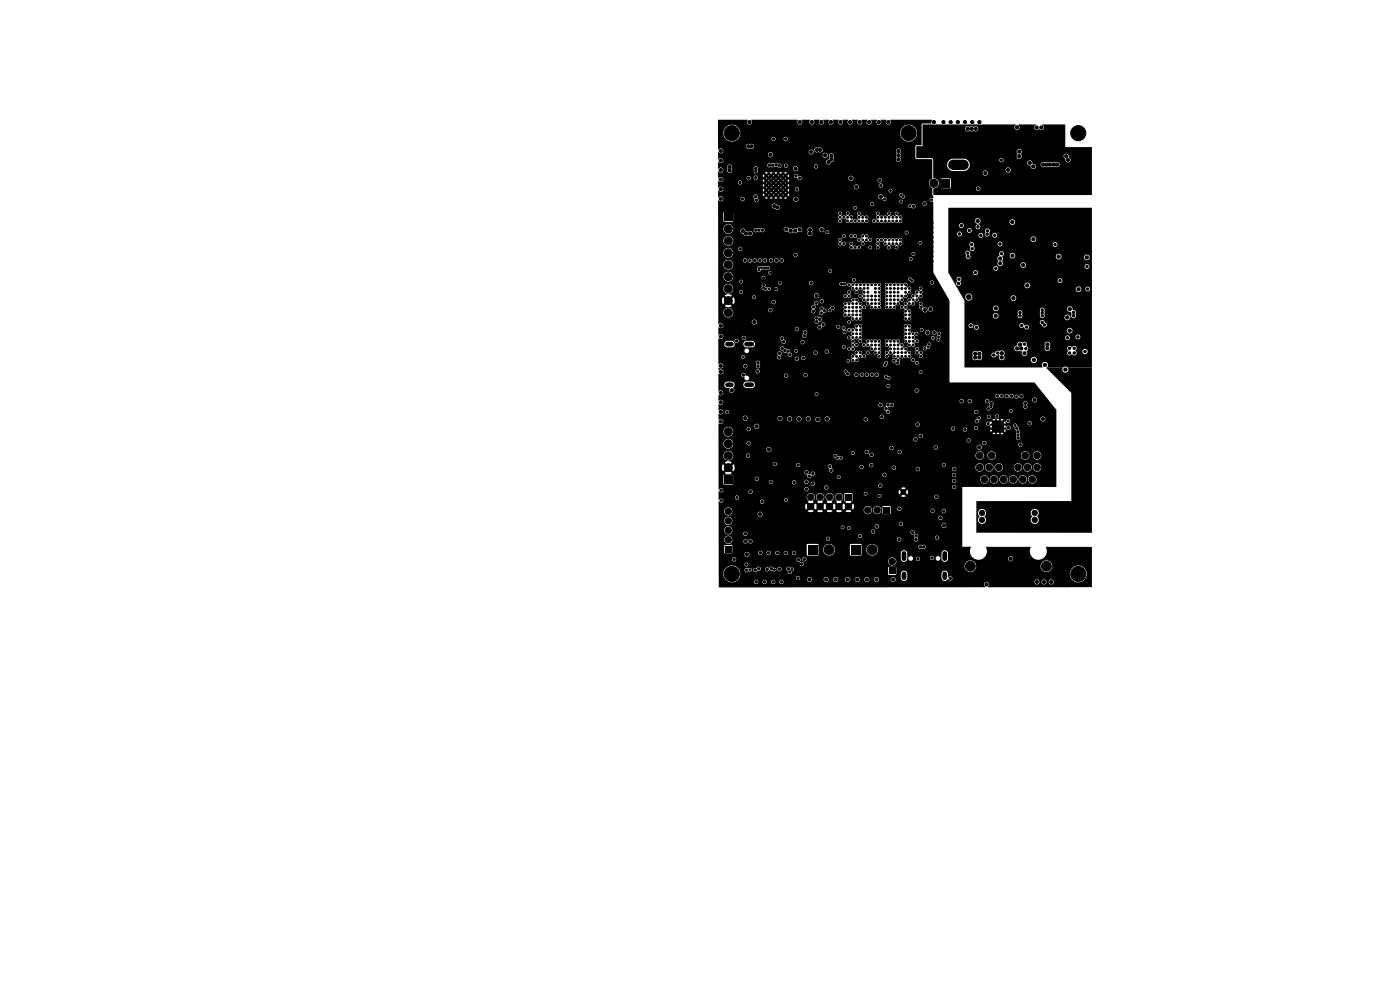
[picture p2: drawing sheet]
<svg xmlns="http://www.w3.org/2000/svg" width="297mm" height="210mm" viewBox="0 0 297 210" stroke-linecap="round" stroke-linejoin="round" font-family="sans-serif">
<g fill="#000">
<path d="M152.4 25.4h6.2a.62 .62 0 0 0 .3 1 .63 .63 0 0 0 .6-.3 .63 .63 0 0 0-.1-.7h9.9a.56 .56 0 0 0 0 .9 .56 .56 0 0 0 .8 0 .56 .56 0 0 0-.1-.9h1.8a.62 .62 0 0 0 .3 1 .63 .63 0 0 0 .6-.3 .63 .63 0 0 0-.1-.7h1.3a.56 .56 0 0 0-.1 .9 .56 .56 0 0 0 .9 0 .56 .56 0 0 0-.1-.9h1.3a.62 .62 0 0 0 .3 1 .63 .63 0 0 0 .6-.3 .63 .63 0 0 0-.1-.7h1.3a.56 .56 0 0 0-.1 .9 .56 .56 0 0 0 .8 0 .56 .56 0 0 0 0-.9h1.3a.62 .62 0 0 0 .3 1 .63 .63 0 0 0 .5-.3 .63 .63 0 0 0-.1-.7h1.3a.56 .56 0 0 0 0 .9 .56 .56 0 0 0 .8 0 .56 .56 0 0 0-.1-.9h1.3a.62 .62 0 0 0 .3 1 .63 .63 0 0 0 .6-.3 .63 .63 0 0 0-.1-.7h1.3a.56 .56 0 0 0-.1 .9 .56 .56 0 0 0 .8 0 .56 .56 0 0 0 0-.9h1.3a.62 .62 0 0 0 .3 1 .63 .63 0 0 0 .5-.3 .63 .63 0 0 0-.1-.7h9l-.2 .8h-1.8l-.3 .1v4.4l-1.3 .2v2.6l.2 .2 3.2 .1 .2 .2v3.9a1.09 1.09 0 0 0-.7 1 1.09 1.09 0 0 0 .7 1v1.4l.2 .3v.5a.44 .44 0 0 0-.6 0 .44 .44 0 0 0 0 .6h.6v15.1l3.4 5.9v17.4h18l4.7 5.9v16.3h-20v12.7l1.9 .1a1.81 1.81 0 0 0 .3 2.2 1.81 1.81 0 0 0 2.2 .2h5.4v.1a.54 .54 0 0 0 .8 .4 .54 .54 0 0 0 0-.9 .54 .54 0 0 0-.8 .4l-5.3-.1a2.25 2.25 0 0 0 .6-2.4l9.5 .1a1.84 1.84 0 0 0 1.7 2.7 1.84 1.84 0 0 0 1.5-2.8h9.7v8.5l-22.1 .1v-.1a.55 .55 0 0 0 .1-.9 .55 .55 0 0 0-.8 .1 .55 .55 0 0 0 .3 .8l-56.6 .1v-3h1v.5a1.79 1.79 0 0 0 2.5 1.3h4v.2a.45 .45 0 0 0 .5 .3 .45 .45 0 0 0 .4-.5h.9v.2a.45 .45 0 0 0 .5 .3 .45 .45 0 0 0 .3-.5h1v.2a.45 .45 0 0 0 .6 .3 .45 .45 0 0 0 .3-.5h.8v.1a.45 .45 0 0 0 .7 .3 .45 .45 0 0 0 0-.7 .45 .45 0 0 0-.7 .3h-.8l-.1-.1a.45 .45 0 0 0-.4-.3 .45 .45 0 0 0-.4 .4h-1v-.1a.45 .45 0 0 0-.5-.3 .45 .45 0 0 0-.3 .4h-.9l-.1-.1a.45 .45 0 0 0-.4-.3 .45 .45 0 0 0-.4 .4h-4l.8-.8h12.1v.2a.44 .44 0 0 0 .8 .1h1.5v.1a.54 .54 0 0 0 .6 .5 .54 .54 0 0 0 .4-.6h2.5v.1a.54 .54 0 0 0 .6 .5 .54 .54 0 0 0 .5-.6h1v.1a.54 .54 0 0 0 .6 .5 .54 .54 0 0 0 .4-.6h1.5v.1a.54 .54 0 0 0 .6 .5 .54 .54 0 0 0 .5-.6h.9v.1a.54 .54 0 0 0 .6 .5 .54 .54 0 0 0 .5-.6h1v.1a.54 .54 0 0 0 .6 .5 .54 .54 0 0 0 .4-.6h1v.1a.54 .54 0 0 0 .6 .5 .54 .54 0 0 0 .5-.6h2.5l.1 .4 .3 .2 30-.1a.54 .54 0 0 0 .6 .6 .54 .54 0 0 0 .5-.6h.5v.1a.54 .54 0 0 0 .6 .5 .54 .54 0 0 0 .4-.6h.5v.1a.54 .54 0 0 0 .8 .4 .54 .54 0 0 0 0-.9 .54 .54 0 0 0-.8 .4l-.5-.1a.54 .54 0 0 0-.6-.4 .54 .54 0 0 0-.4 .5l-.5-.1a.54 .54 0 0 0-.6-.4 .54 .54 0 0 0-.5 .5h-29.6a.54 .54 0 0 0 0-.9 .54 .54 0 0 0-.8 .4l-2.5-.1a.54 .54 0 0 0-.6-.4 .54 .54 0 0 0-.5 .5l-1-.1a.54 .54 0 0 0-.5-.4 .54 .54 0 0 0-.5 .5l-1-.1a.54 .54 0 0 0-.6-.4 .54 .54 0 0 0-.5 .5l-.9-.1a.54 .54 0 0 0-.6-.4 .54 .54 0 0 0-.5 .5l-1.5-.1a.54 .54 0 0 0-.5-.4 .54 .54 0 0 0-.5 .5l-1-.1a.54 .54 0 0 0-.6-.4 .54 .54 0 0 0-.5 .5l-2.5-.1a.54 .54 0 0 0-.5-.4 .54 .54 0 0 0-.5 .5l-1.5-.1a.45 .45 0 0 0-.3-.6 .45 .45 0 0 0-.5 .4h-12.1l.2-1-.2-.7h1.1a.49 .49 0 0 0 .4 .5 .49 .49 0 0 0 .6-.2 .39 .39 0 0 0 .4 0 .39 .39 0 0 0 .2-.4h.3v.2a.5 .5 0 0 0 .4 .3 .5 .5 0 0 0 .5-.3 .45 .45 0 0 0 .7-.3h.9v.1a.51 .51 0 0 0 .5 .4 .51 .51 0 0 0 .5-.3l.3 .2 .3-.1a.42 .42 0 0 0 .5 .2 .42 .42 0 0 0 .3-.5h.2v.1a.45 .45 0 0 0 .6 .4 .45 .45 0 0 0 .3-.6h1l.3 .5a.5 .5 0 0 0 .4 .6 .5 .5 0 0 0 .6-.5 .4 .4 0 0 0 .3-.4 .4 .4 0 0 0-.3-.4h20.3l.1 1.5 1.5 .1 .1-.3h1v.9a.69 .69 0 0 0 .7 .6 .69 .69 0 0 0 .7-.6v-.9h7.2l.1 1a.76 .76 0 0 0 .6 .5 .76 .76 0 0 0 .8-.4 .46 .46 0 0 0 .7 .2 .46 .46 0 0 0 0-.7 .46 .46 0 0 0-.7 .2l-.1-.9h25.9v.5a1.79 1.79 0 0 0 2.8 1.1 1.79 1.79 0 0 0-.2-3 1.79 1.79 0 0 0-2.6 1.4h-25.9a.69 .69 0 0 0-.7-.6 .69 .69 0 0 0-.7 .7h-7.2l-.1-.2a.69 .69 0 0 0-.7-.5 .69 .69 0 0 0-.6 .7h-1v-1.3l-.1-.2h-1.4l-.2 .2-20.7 .1a.45 .45 0 0 0-.5-.3 .45 .45 0 0 0-.4 .4h-1a.45 .45 0 0 0-.5-.3 .45 .45 0 0 0-.4 .4l-.8-.2a.49 .49 0 0 0-.4-.3 .49 .49 0 0 0-.5 .3 .48 .48 0 0 0-.9 .1v.1h-.9a.47 .47 0 0 0-.4-.5 .47 .47 0 0 0-.5 .4v-.1a.45 .45 0 0 0-.7 .3h-.3a.46 .46 0 0 0-.4-.3 .46 .46 0 0 0-.4 .1 .45 .45 0 0 0-.8 .3h-1.1l-.1-.1a1.79 1.79 0 0 0-1.9-.8 1.79 1.79 0 0 0-1.3 1.6h-1v-1.9l5.4 .1a.4 .4 0 0 0 .6 .4 .4 .4 0 0 0 .2-.6h10.9l.1 .3 .3 .2 34.6-.1a1.24 1.24 0 0 0 1.3 1.4 1.24 1.24 0 0 0 1.2-1.4h13.7v.2a1.24 1.24 0 0 0 1.8 1 1.24 1.24 0 0 0 0-2.1 1.24 1.24 0 0 0-1.8 .9h-13.7v-.2a1.24 1.24 0 0 0-1.3-.9 1.24 1.24 0 0 0-1.2 1.1h-34.3a.45 .45 0 0 0 0-.7 .45 .45 0 0 0-.7 .3l-10.9-.1a.4 .4 0 0 0-.5-.1 .4 .4 0 0 0-.3 .3h-5.4v-1.1h2.8l.1 .3a.44 .44 0 0 0 .5 .2 .44 .44 0 0 0 .3-.4h12.8v.1a.45 .45 0 0 0 .5 .4 .45 .45 0 0 0 .3-.6h.4l.1 .3 .3 .2 17.8-.1a.87 .87 0 0 0 1.2 .9 .87 .87 0 0 0 .3-1.4 .87 .87 0 0 0-1.5 .4v.1h-17.5a.45 .45 0 0 0 0-.7 .45 .45 0 0 0-.7 .3h-.4a.45 .45 0 0 0-.4-.3 .45 .45 0 0 0-.4 .4l-12.8-.1a.45 .45 0 0 0-.5-.4 .45 .45 0 0 0-.4 .4h-2.8v-1.1h5.4v.2a.54 .54 0 0 0 .8 .4 .54 .54 0 0 0 .2-.9h1.9v.2a.45 .45 0 0 0 .5 .3 .45 .45 0 0 0 .4-.5h.9v.2a.45 .45 0 0 0 .5 .3 .45 .45 0 0 0 .4-.5h1v.2a.45 .45 0 0 0 .5 .3 .45 .45 0 0 0 .3-.5h1v.2a.45 .45 0 0 0 .5 .3 .45 .45 0 0 0 .4-.5h.8v.2a.45 .45 0 0 0 .7 .3 .45 .45 0 0 0 0-.8 .45 .45 0 0 0-.7 .3h-.8l-.1-.1a.45 .45 0 0 0-.4-.2 .45 .45 0 0 0-.4 .3h-1v-.1a.45 .45 0 0 0-.5-.2 .45 .45 0 0 0-.3 .3h-1v-.1a.45 .45 0 0 0-.5-.2 .45 .45 0 0 0-.4 .3h-.9v-.1a.45 .45 0 0 0-.5-.2 .45 .45 0 0 0-.4 .3h-1.9l-.5-.1-.4 .2-.1 .2h-5.4v-1.7h1.1v1.4l.2 .2 1.5-.1 .1-1.5-.2-.2-2.7 .2v-.3h18.6v2.2l.2 .2 2.2-.1 .1-1.3h1a1.24 1.24 0 0 0 1.9 1.2 1.24 1.24 0 0 0 0-2.2h3.8v2.2l.2 .2 2.2-.1 .1-1.3h1v.2a1.24 1.24 0 0 0 .9 1.1 1.24 1.24 0 0 0 1.3-.5h5.1v1.3a.7 .7 0 0 0 .8 .6 .7 .7 0 0 0 .6-.8h.2v.1a.5 .5 0 0 0 .5 .5 .5 .5 0 0 0 .5-.5h.6v.1a.45 .45 0 0 0 .6 .4 .45 .45 0 0 0 .2-.7h2.2v.1a.45 .45 0 0 0 .4 .4 .45 .45 0 0 0 .5-.4h.3v.1a.5 .5 0 0 0 .8 .4 .5 .5 0 0 0 0-.9 .5 .5 0 0 0-.8 .4l-.3-.1a.45 .45 0 0 0-.5-.4 .45 .45 0 0 0-.4 .4h-2.2a.45 .45 0 0 0-.5-.2 .45 .45 0 0 0-.3 .4l-.6-.1a.5 .5 0 0 0-.5-.4 .5 .5 0 0 0-.5 .4h-.2v-1.1h7.2v1.3a.69 .69 0 0 0 .7 .6 .69 .69 0 0 0 .7-.6v-1.3a.69 .69 0 0 0-.7-.6 .69 .69 0 0 0-.7 .6h-7.2l-.1-.1a.69 .69 0 0 0-.7-.5 .69 .69 0 0 0-.6 .6h-5a1.24 1.24 0 0 0 0-1.4h8.7v.2a.6 .6 0 0 0 .9 .3 .45 .45 0 0 0 .6-.2 .45 .45 0 0 0-.2-.6 .45 .45 0 0 0-.6 .1 .45 .45 0 0 0-.7 .2h-8.7l-.1-.1a1.24 1.24 0 0 0-1.4-.4 1.24 1.24 0 0 0-.8 1.1h-1v-1l-.2-.1h-2.1l-.2 .1h-3.9a1.24 1.24 0 0 0-1.8 1h-1v-1l-.1-.1h-2.2l-.2 .1h-18.6v-1.1h1.1a.87 .87 0 0 0 .7 .9 .87 .87 0 0 0 1-.5h2.4v.2a.45 .45 0 0 0 .6 .3 .45 .45 0 0 0 .3-.5l.2 .1a.45 .45 0 0 0 .6 .3 .45 .45 0 0 0 0-.7 .45 .45 0 0 0-.6 .3l-.2-.1a.45 .45 0 0 0-.5-.3 .45 .45 0 0 0-.4 .4h-2.4v-.6h19.9l.1 .3a.45 .45 0 0 0 .4 .2 .45 .45 0 0 0 .4-.3h14.2l.1 .2a.45 .45 0 0 0 .5 .3 .45 .45 0 0 0 .3-.5h2.7v.1a.47 .47 0 0 0 .7 .3 .47 .47 0 0 0 0-.7l3.7-.1a.42 .42 0 0 0 .6 .4 .42 .42 0 0 0 .2-.6 .42 .42 0 0 0-.7 .1l-3.7 .1a.45 .45 0 0 0-.1-.7 .45 .45 0 0 0-.6 .1 .45 .45 0 0 0 .1 .7l-.2 .3h-2.7a.45 .45 0 0 0-.4-.4 .45 .45 0 0 0-.5 .4h-14.2a.45 .45 0 0 0-.4-.5 .45 .45 0 0 0-.5 .3h-19.9v-.1a.87 .87 0 0 0-1-.5 .87 .87 0 0 0-.7 .8h-1.1v-2h1.1l.2 .6a.87 .87 0 0 0 1.2 .2h2.7l.1 .3 .3 .2 24-.1a.4 .4 0 0 0 .5 .5 .4 .4 0 0 0 .2-.7 .4 .4 0 0 0-.7 .1l-23.8 .1a.45 .45 0 0 0 .1-.7 .45 .45 0 0 0-.7 .3h-2.7l.3-.5h29.5v.1a.45 .45 0 0 0 .4 .4 .45 .45 0 0 0 .4-.3h7.6v.1a.45 .45 0 0 0 .6 .3 .45 .45 0 0 0 0-.7 .45 .45 0 0 0-.6 .3h-7.6a.45 .45 0 0 0-.3-.6 .45 .45 0 0 0-.5 .4h-29.5v-.5l-.3-.4 23.4 .1a.4 .4 0 0 0 .3 .4 .4 .4 0 0 0 .4-.3l.6 .1a.4 .4 0 0 0 .6 .2 .4 .4 0 0 0 0-.6 .4 .4 0 0 0-.6 .3h-.6v-.4h6.5v.1a.45 .45 0 0 0 .6 .3 .45 .45 0 0 0 0-.7 .45 .45 0 0 0-.6 .3l-6.6-.1a.4 .4 0 0 0-.6 .3l-23.5-.1a.87 .87 0 0 0-1.3 .7h-1.1v-2h1.1v.2a.87 .87 0 0 0 .6 .7 .87 .87 0 0 0 1-.2h35.5v.2a.45 .45 0 0 0 .8 .1h8.2v.1a.54 .54 0 0 0 .9 .4 .54 .54 0 0 0 0-.9 .54 .54 0 0 0-.9 .4l-8.2-.1a.45 .45 0 0 0-.3-.6 .45 .45 0 0 0-.5 .4h-35.5a.86 .86 0 0 0-.2-1.3h44v.1a.45 .45 0 0 0 .7 .3 .45 .45 0 0 0 0-.7 .45 .45 0 0 0-.7 .3l-44.1-.1a.87 .87 0 0 0-1.3 .7h-1.1v-2h1.1l.2 .7a.87 .87 0 0 0 1.4-.1h5.5v.2a.54 .54 0 0 0 .8 .3 .54 .54 0 0 0 0-.9 .54 .54 0 0 0-.8 .4h-5.5l.1-.1a.87 .87 0 0 0-.5-1.2 .87 .87 0 0 0-1.2 .7h-1.1v-1h18.3l.2 .7 .5-.5 .4 .3-.6 .6 .6 .1 .7-.1-.5-.6 .3-.3 .6 .5 .6-.5 .3 .3-.6 .6 .6 .1 .7-.1-.5-.6 .3-.3 .6 .5 .6-.5 .3 .3-.6 .6 .6 .1 .7-.1-.5-.6 .3-.3 .6 .5 .6-.5 .3 .3-.6 .6 .6 .1 .7-.1-.5-.6 .3-.3 .6 .5 .6-.5 .3 .3-.6 .6 .6 .1 .7-.1-.3-.4h2.9v.2a.87 .87 0 0 0 1 .8 .87 .87 0 0 0 .8-1h.2v.2a.87 .87 0 0 0 1.3 .7 .87 .87 0 0 0 .1-1.5h.6v1.4l.2 .2 1.5-.1 .1-1.1h1.3l.1 .2a.44 .44 0 0 0 .7 .2h6.3v.2a.45 .45 0 0 0 .5 .3 .45 .45 0 0 0 .4-.4h1.5v.1a.45 .45 0 0 0 .7 .3 .45 .45 0 0 0 0-.7 .45 .45 0 0 0-.7 .3l-1.5-.1a.45 .45 0 0 0-.5-.4 .45 .45 0 0 0-.4 .4l-6.3-.1a.45 .45 0 0 0-.1-.7 .45 .45 0 0 0-.7 .4h-1.3l-.1-.4-.1-.2-2.3 .1a.87 .87 0 0 0-1.3 .7h-.3a.87 .87 0 0 0-.8-.8 .87 .87 0 0 0-.9 .8h-2.9l-.2-.2 .3-.3 .6 .5 .1-.4-.1-.9-.6 .6-.3-.4 .7-.8v-1.1l5.4 .2a.4 .4 0 0 0 .4 .3 .4 .4 0 0 0 .4-.3h4.1l.4 .1 6.7-.1a.45 .45 0 0 0 .6 .5 .45 .45 0 0 0 .2-.7 .45 .45 0 0 0-.8 .1v.1h-6.2h.2l-.6-.5-.5 .5h-4.1a.4 .4 0 0 0-.3-.5 .4 .4 0 0 0-.5 .3h-5.4v-.4l2.4 .1a.4 .4 0 0 0 .7 .3 .4 .4 0 0 0 0-.7 .4 .4 0 0 0-.7 .3l-4-.1-.1 1.6 .8 .8-.3 .4-.6-.6-.6 .5-.3-.3 .5-.5-.2-.2a.87 .87 0 0 0 .4-1.2 .87 .87 0 0 0-1.3-.3 .87 .87 0 0 0-.2 1.2l.3 .3-.3 .2 .6 .5-.3 .4-.6-.6-.6 .5-.3-.3 .5-.5-.2-.2a.87 .87 0 0 0 .4-1.2 .87 .87 0 0 0-1.3-.3 .87 .87 0 0 0-.2 1.2l.3 .3-.3 .2 .6 .5-.3 .4-.6-.6-.6 .5-.3-.3 .5-.5-.2-.2a.87 .87 0 0 0 .4-1.2 .87 .87 0 0 0-1.3-.3 .87 .87 0 0 0-.2 1.2l.3 .3-.3 .2 .6 .5-.3 .4-.6-.6-.6 .5-.3-.3 .5-.5-.2-.2a.87 .87 0 0 0 .4-1.3 .87 .87 0 0 0-1.4-.1 .87 .87 0 0 0 .2 1.3l-.3 .3 .6 .6-.4 .3-.5-.6-.2 .6h-18.3v-1.1a.47 .47 0 0 0 .4 .3 .47 .47 0 0 0 .5-.2h7.8v.1a.45 .45 0 0 0 .7 .3 .45 .45 0 0 0 0-.8l4.4 .1a.4 .4 0 0 0 .6 .3 .4 .4 0 0 0 0-.7 .4 .4 0 0 0-.6 .3h-4.7l-.4 .4h-7.8a.49 .49 0 0 0-.3-.6 .49 .49 0 0 0-.6 .3l-.1-.6h3.5v.1a.45 .45 0 0 0 .7 .3 .45 .45 0 0 0 0-.7 .45 .45 0 0 0-.7 .3h-3.5l.1-1.4 .1 .1a.44 .44 0 0 0 .8 0h5.4l.1 .3a.44 .44 0 0 0 .5 .2 .44 .44 0 0 0 .3-.4h30.9l.2 .6 .4-.6 .2 .1a.32 .32 0 0 0 .3 .2 .32 .32 0 0 0 .3-.2l.5 .5 .2-.4-.2-.6-.6 .4a.25 .25 0 0 0-.3-.2 .25 .25 0 0 0-.2 .2l-.6-.4-.2 .4-30.9-.1a.45 .45 0 0 0-.5-.4 .45 .45 0 0 0-.4 .4h-5.4l-.1-.5h17.3a.45 .45 0 0 0 .4 .5 .45 .45 0 0 0 .5-.3 .45 .45 0 0 0-.2-.6h3.5l.1 .3a.45 .45 0 0 0 .4 .3 .45 .45 0 0 0 .4-.4h15.4l.5 .5 .6-.5-.5-.1-.6 .1h-15.4l-.1-.4-.2-.1h10.9l.1 .3a.44 .44 0 0 0 .7 0h14.9v.1a.45 .45 0 0 0 .7 .3 .45 .45 0 0 0 0-.8 .45 .45 0 0 0-.7 .4l-14.9-.1a.45 .45 0 0 0-.2-.6 .45 .45 0 0 0-.6 .4h-11.1l-.4 .3h-3.5a.45 .45 0 0 0-.7 .4l-17.3-.1a.58 .58 0 0 0-.8 .3l-.1-3h1.1v1.7l.1 .2h1.8l.1-.6h7.6v.1a.45 .45 0 0 0 .5 .4 .45 .45 0 0 0 .4-.4h4v.1a.45 .45 0 0 0 .6 .4 .45 .45 0 0 0 .3-.6h1.7l.3 .4h1.1v.1a.45 .45 0 0 0 .7 .3 .45 .45 0 0 0 0-.8 .45 .45 0 0 0-.7 .4h-.7l.2-.3v-.3h30.5a.45 .45 0 0 0 .3 .5 .45 .45 0 0 0 .5-.4 .45 .45 0 0 0-.3-.5h5.5v.2a.89 .89 0 0 0 .9 .8 .89 .89 0 0 0 .8-1h.3v.2a.89 .89 0 0 0 1 .8 .89 .89 0 0 0 .8-1h.2v.2a.89 .89 0 0 0 1 .8 .89 .89 0 0 0 .8-1h.2v.2a.89 .89 0 0 0 1 .8 .89 .89 0 0 0 .8-1h.3v.2a.89 .89 0 0 0 1 .8 .89 .89 0 0 0 .8-1h.2v.2a.89 .89 0 0 0 1.4 .7 .89 .89 0 0 0 0-1.6 .89 .89 0 0 0-1.4 .7h-.2a.89 .89 0 0 0-.9-.8 .89 .89 0 0 0-.9 .8h-.3a.89 .89 0 0 0-.9-.8 .89 .89 0 0 0-.9 .8h-.2a.89 .89 0 0 0-.9-.8 .89 .89 0 0 0-.9 .8h-.2a.89 .89 0 0 0-.9-.8 .89 .89 0 0 0-.9 .8h-.3a.89 .89 0 0 0-.9-.8 .89 .89 0 0 0-.8 .8h-5.6l-.4 .4-30.6-.1a.45 .45 0 0 0-.4-.1 .45 .45 0 0 0-.4 .4l-1.8-.1a.45 .45 0 0 0-.4-.2 .45 .45 0 0 0-.4 .4l-4-.1a.45 .45 0 0 0-.4-.4 .45 .45 0 0 0-.5 .4h-7.6v-.7h4.6v.1a.45 .45 0 0 0 .7 .4 .45 .45 0 0 0 0-.8 .45 .45 0 0 0-.7 .3h-4.6v-.7l-.1-.1-3 .2v-1.8h.7l.3 .9 .6-.6 .3 .4-.5 .6a1.35 1.35 0 0 0 1.5-.1l-.2-.2h15.5l.2 .5h.5a.53 .53 0 0 0 0 .6 .53 .53 0 0 0 .6 .2l.2-.2h5.4a.4 .4 0 0 0 .5 .4 .4 .4 0 0 0 .2-.6 .4 .4 0 0 0-.6 .1l-5.5 .1 .1-.3h.4l.2-.2h14.4a.45 .45 0 0 0 .4 .5 .45 .45 0 0 0 .4-.5h14v.1a.45 .45 0 0 0 .6 .3 .45 .45 0 0 0 0-.7 .45 .45 0 0 0-.6 .3h-14a.45 .45 0 0 0-.4-.4 .45 .45 0 0 0-.4 .4h-14.3a.46 .46 0 0 0-.5-.7 .46 .46 0 0 0-.4 .6l-.5-.1a.47 .47 0 0 0-.2-.7 .47 .47 0 0 0-.7 .3h-15.5l-.4-.4 .3-.3 .6 .6a1.34 1.34 0 0 0 0-1.6l-.6 .6-.3-.3 .3-.3h8.9l.1 .2a.44 .44 0 0 0 .4 .3 .44 .44 0 0 0 .4-.3h4.1v.2a.45 .45 0 0 0 .8 .1h5.9l.2 .4a.18 .18 0 0 1 .2 .1 .18 .18 0 0 1-.1 .2 .46 .46 0 0 0 .4 .6 .46 .46 0 0 0 .5-.4 .46 .46 0 0 0-.5-.5l.2-.3h5.8l.1 .3a.45 .45 0 0 0 .5 .2 .45 .45 0 0 0 .3-.3h6v.2a.45 .45 0 0 0 .8 .1h4.3v.1a.45 .45 0 0 0 .5 .4 .45 .45 0 0 0 .4-.5h6.8v.1a.45 .45 0 0 0 .7 .3 .45 .45 0 0 0 0-.8 .45 .45 0 0 0-.7 .4h-6.8l-.1-.2a.45 .45 0 0 0-.4-.2 .45 .45 0 0 0-.4 .4l-4.3-.1a.45 .45 0 0 0-.2-.6 .45 .45 0 0 0-.6 .4h-6l-.1-.4-.2-.2h1.5v.1a.45 .45 0 0 0 .5 .4 .45 .45 0 0 0 .4-.5h14.5l.1 .3 .3 .2h6.7a.89 .89 0 0 0 .9 1 .89 .89 0 0 0 .9-1h.3v.1a.89 .89 0 0 0 .9 .8 .89 .89 0 0 0 .8-.9h.3v.1a.89 .89 0 0 0 1 .8 .89 .89 0 0 0 .8-.9h2.3v.1a.89 .89 0 0 0 .9 .8 .89 .89 0 0 0 .8-.9h.3v.1a.89 .89 0 0 0 1 .8 .89 .89 0 0 0 .8-.9h.2v.1a.89 .89 0 0 0 1.4 .7 .89 .89 0 0 0 0-1.5 .89 .89 0 0 0-1.4 .7h-.2l-.1-.2a.89 .89 0 0 0-.9-.6 .89 .89 0 0 0-.8 .8h-.3v-.2a.89 .89 0 0 0-.9-.6 .89 .89 0 0 0-.8 .8h-2.3l-.1-.2a.89 .89 0 0 0-.9-.6 .89 .89 0 0 0-.8 .8h-.3v-.2a.89 .89 0 0 0-.9-.6 .89 .89 0 0 0-.8 .8h-.3v-.2a.89 .89 0 0 0-1-.6 .89 .89 0 0 0-.8 .8h-6.6l.1-.1a.45 .45 0 0 0 .1-.7 .45 .45 0 0 0-.7 .3l-14.5-.1a.45 .45 0 0 0-.5-.3 .45 .45 0 0 0-.4 .4h-1.7l-.4 .4h-5.8a.45 .45 0 0 0-.4-.5 .45 .45 0 0 0-.5 .4l-5.9-.1a.45 .45 0 0 0-.3-.6 .45 .45 0 0 0-.5 .4h-4.1a.45 .45 0 0 0-.3-.6 .45 .45 0 0 0-.6 .4h-8.9l.2-.4a1.35 1.35 0 0 0-1.5 .1l.6 .6-.3 .3-.6-.6-.3 .7h-.7v-2.5h1.1a1.04 1.04 0 0 0 1 1.1 1.04 1.04 0 0 0 1-1.1h2.8v.2a.44 .44 0 0 0 .5 .3 .44 .44 0 0 0 .4-.5h17.6l.1 .3 .3 .2a.43 .43 0 0 0 .4 .4 .43 .43 0 0 0 .4-.2 .41 .41 0 0 0 .7 .1 .41 .41 0 0 0-.1-.7 .41 .41 0 0 0-.6 .2l-.4-.2a.42 .42 0 0 0-.3-.4 .42 .42 0 0 0-.5 .3h-17.6a.45 .45 0 0 0-.5-.4 .45 .45 0 0 0-.4 .4h-2.8l-.2-.6h25.2l.1 .3 .2 .2 3.6-.1 .1 .2a.45 .45 0 0 0 .4 .3 .45 .45 0 0 0 .4-.4h21.6v.2a.89 .89 0 0 0 1 .8 .89 .89 0 0 0 .8-1h.8v.2a.89 .89 0 0 0 1 .8 .89 .89 0 0 0 .8-1h5.3v.2a.89 .89 0 0 0 1 .8 .89 .89 0 0 0 .8-1h.7v.2a.89 .89 0 0 0 1.4 .7 .89 .89 0 0 0 0-1.5 .89 .89 0 0 0-1.4 .6h-.7l-.1-.1a.89 .89 0 0 0-.9-.7 .89 .89 0 0 0-.8 .8h-5.3l-.1-.1a.89 .89 0 0 0-.9-.7 .89 .89 0 0 0-.8 .8h-.8v-.1a.89 .89 0 0 0-1-.7 .89 .89 0 0 0-.8 .8h-21.6a.45 .45 0 0 0-.4-.5 .45 .45 0 0 0-.5 .4h-3.3l.2-.3-.1-.3h2.2v.1a.45 .45 0 0 0 .5 .4 .45 .45 0 0 0 .4-.5h6.1v.1a.45 .45 0 0 0 .7 .4 .45 .45 0 0 0 0-.8 .45 .45 0 0 0-.7 .3h-6.1v-.1a.45 .45 0 0 0-.5-.3 .45 .45 0 0 0-.4 .4h-2.3a.4 .4 0 0 0-.6 .2h-25.2a1.05 1.05 0 0 0-1.1-.3 1.05 1.05 0 0 0-.7 .9h-1.1v-1.3h10.2a.54 .54 0 0 0 .7 .6 .54 .54 0 0 0 .2-.9h25.2v.1a.45 .45 0 0 0 .5 .4 .45 .45 0 0 0 .3-.6h8.6v.1a.45 .45 0 0 0 .5 .4 .45 .45 0 0 0 .3-.6h8.3v.1a.54 .54 0 0 0 .8 .4 .54 .54 0 0 0 0-.9 .54 .54 0 0 0-.8 .4h-8.3a.45 .45 0 0 0-.4-.3 .45 .45 0 0 0-.4 .4h-8.6a.45 .45 0 0 0-.5-.3 .45 .45 0 0 0-.3 .4h-25.2l-.5-.2-.3 .2-.1 .3h-10.2v-1.3h1.1v.2a1.04 1.04 0 0 0 1.1 1 1.04 1.04 0 0 0 .9-1.2h2.9v.1a.45 .45 0 0 0 .5 .4 .45 .45 0 0 0 .3-.6h49.2v.2a.44 .44 0 0 0 .7 .2h6.9v.1a.45 .45 0 0 0 .7 .3 .45 .45 0 0 0 0-.7 .45 .45 0 0 0-.7 .3l-6.8-.1a.45 .45 0 0 0-.2-.7 .45 .45 0 0 0-.6 .4h-49.2a.45 .45 0 0 0-.4-.3 .45 .45 0 0 0-.4 .4h-2.9l-.2-.5-.4-.3h38.8a.45 .45 0 0 0 .4 .5 .45 .45 0 0 0 .5-.3h10.4v.1a.45 .45 0 0 0 .7 .3 .45 .45 0 0 0 0-.8 .45 .45 0 0 0-.7 .4l-10.4-.1a.45 .45 0 0 0-.4-.5 .45 .45 0 0 0-.5 .4l-38.9-.1a1.05 1.05 0 0 0-1.3 .9h-1.1v-2.5h1.1v.2a1.04 1.04 0 0 0 1.6 .7h39.8v.2a.45 .45 0 0 0 .7 .3 .45 .45 0 0 0 0-.8 .45 .45 0 0 0-.7 .3h-39.8l.3-.4h57.5l-.3-.3-.4 .3-.5-.3-.3 .3-.5-.3-.4 .3h-55.1l.1-.5-.2-.5h3.1v.1a.45 .45 0 0 0 .7 .3 .45 .45 0 0 0 0-.7 .45 .45 0 0 0-.7 .3l-3.1-.1a1.05 1.05 0 0 0-1.1-.3 1.05 1.05 0 0 0-.7 .9h-1.1v-1.1h7.6l.1 .4 .4 .2 41.2-.1 .1 .2a.45 .45 0 0 0 .4 .3 .45 .45 0 0 0 .4-.3h1.7l.1 .3a.45 .45 0 0 0 .7-.1h5l.1 .4 .3-.4 .3 .2 .5-.2 .4 .2 .1-.2h.6l.1 .2 .4-.2 .4 .4v-.3v-.4l-.4 .3-.3-.1-2.1 .1-.3-.3-.1 .3h-5v-.3l-.3-.3h1.9a.4 .4 0 0 0 .2 .4 .4 .4 0 0 0 .5-.2h5.2h-5.2l-.1-.5h2.8l.1 .4 .3-.3 .3 .1 .5-.1 .4 .1 .1-.1h.6l.1 .1 .4-.1 .4 .3v-.1l.2 .1a.45 .45 0 0 0 .7 .3 .45 .45 0 0 0 0-.7 .45 .45 0 0 0-.7 .3h-.2v-.5h1.7l.3 .5v.3a.53 .53 0 0 1 .2 .8l.2 .7a.48 .48 0 0 0 0 .7 .48 .48 0 0 0 .7 0 .48 .48 0 0 0-.1-.7v-.5a.63 .63 0 0 0-.2-.9 .53 .53 0 0 0-.3-.8 .4 .4 0 0 0-.4-.4 .4 .4 0 0 0-.4 .3h-1.7l-.4 .3-.3-.1-2.1 .1-.3-.3-.1 .2h-3.1l-.3 .3h-2l-.4 .4-1.7-.1a.45 .45 0 0 0-.4-.5 .45 .45 0 0 0-.5 .4h-40.9l.3-.4-.2-.5h33.3a.45 .45 0 0 0 .6 .5 .45 .45 0 0 0 .2-.7h14.2l.1 .3 .4 .2 .3-.2h2.6h-2.6l.5-.5 .3 .2 .5-.2 .4 .2 .1-.2h.6l.1 .2 .4-.2 .4 .4v-.3h4.7a.45 .45 0 0 0 .6 .5 .45 .45 0 0 0 .2-.7 .45 .45 0 0 0-.7 .1l-.1 .1h-4.7v-.4l-.4 .3-.3-.1-2.1 .1-.3-.3-.1 .4-.3-.2a.42 .42 0 0 0-.6 .3h-14.2a.45 .45 0 0 0-.5-.2 .45 .45 0 0 0-.3 .4h-33.3l-.4-.1-.4 .2-.1 .3h-7.6l.1-.6a.55 .55 0 0 0 .8 0 .55 .55 0 0 0-.1-.8 .55 .55 0 0 0-.7 0l-.1-.4h5.2v.2a.54 .54 0 0 0 .5 .4 .54 .54 0 0 0 .5-.5h6.3v.2a.54 .54 0 0 0 .6 .4 .54 .54 0 0 0 .5-.5h1v.1a.54 .54 0 0 0 .6 .5 .54 .54 0 0 0 .4-.6h1v.1a.54 .54 0 0 0 .6 .5 .54 .54 0 0 0 .4-.6h.9v.1a.54 .54 0 0 0 .6 .5 .54 .54 0 0 0 .5-.5h1v.1a.54 .54 0 0 0 .6 .5 .54 .54 0 0 0 .4-.7h1v.1a.54 .54 0 0 0 .5 .5 .54 .54 0 0 0 .5-.5h7.2l.1 .2a.44 .44 0 0 0 .7 .2h22.8v.1a.46 .46 0 0 0 .6 .3 .46 .46 0 0 0 .2-.6l.3-.1h2.6l.4 .3 .5-.3 .3 .3 .5-.3 .4 .3 .9 .1a.4 .4 0 0 0 .6 .2 .4 .4 0 0 0 0-.6 .4 .4 0 0 0-.6 .3h-.9l.3-.3-.3-.1-4.7 .1 .1-.3-.1-.3h1.5v.3l.3 .2 11-.1v.2a.54 .54 0 0 0 .8 .4 .54 .54 0 0 0 0-1 .54 .54 0 0 0-.8 .4h-10.7l.2-.2v-.3h.9a.42 .42 0 0 0 .5 .4 .42 .42 0 0 0 .2-.6 .42 .42 0 0 0-.7 .1l-.9 .1a.45 .45 0 0 0-.5-.3 .45 .45 0 0 0-.3 .4h-1.5a.47 .47 0 0 0-.6 0 .47 .47 0 0 0-.1 .5l-.4 .4-22.8-.1a.45 .45 0 0 0-.2-.6 .45 .45 0 0 0-.6 .3h-7.2l-.3-.5h10.9v.1a.45 .45 0 0 0 .7 .3 .45 .45 0 0 0 0-.8 .45 .45 0 0 0-.7 .4l-11.2-.1-.3 .2-.1 .3h-1a.54 .54 0 0 0-.6-.4 .54 .54 0 0 0-.4 .5h-1v-.1a.54 .54 0 0 0-.5-.5 .54 .54 0 0 0-.6 .5l-.9-.1a.54 .54 0 0 0-.5-.4 .54 .54 0 0 0-.5 .5l-1-.1a.54 .54 0 0 0-.5-.4 .54 .54 0 0 0-.5 .5l-1-.1a.54 .54 0 0 0-.5-.4 .54 .54 0 0 0-.6 .4h-6.3l-.1-.3a.54 .54 0 0 0-.6-.2 .54 .54 0 0 0-.3 .4h-5.2v-.8a.64 .64 0 0 0 1-.4h.4v.1a.45 .45 0 0 0 .7 .3 .45 .45 0 0 0 0-.8 .45 .45 0 0 0-.7 .4l-.4-.1a.62 .62 0 0 0-1-.3v-.4h35.1l.1 .4 .4 .2a.4 .4 0 0 0 .3 .6 .4 .4 0 0 0 .5-.5h17.9v.2a.45 .45 0 0 0 .6 .3 .45 .45 0 0 0 .1-.7l6.7 .1a.4 .4 0 0 0 .6 .3 .4 .4 0 0 0 0-.7 .4 .4 0 0 0-.6 .3h-6.7l-.3-.1-.4 .3h-17.9l-.4-.3v-.4h20.9a.46 .46 0 0 0 .4 .5 .46 .46 0 0 0 .5-.5 .67 .67 0 0 0 .5-.7l.1-.4h6.3l.1 .4a.48 .48 0 0 0 0 .7 .48 .48 0 0 0 .7 0 .48 .48 0 0 0 0-.7 .45 .45 0 0 0-.2-.7 .45 .45 0 0 0-.6 .3h-6.3a.47 .47 0 0 0-.7-.2 .47 .47 0 0 0-.1 .6l-.7 .7h-20.9l-.1-.3 .4-.1a.48 .48 0 0 0 .7 .1 .48 .48 0 0 0 .1-.7l-.4-.1-.3 .2a.5 .5 0 0 0-.7-.2 .5 .5 0 0 0-.1 .7l-.3 .1-.2 .3h-35.1l.1-.9 .3 .2h33.5a.45 .45 0 0 0 .6 .5 .45 .45 0 0 0 .2-.8 .45 .45 0 0 0-.7 .2l-.1 .1h-33.3l.4-.3v-.6h50.2v.2a.45 .45 0 0 0 .5 .3 .45 .45 0 0 0 .4-.5h.8v.1a.45 .45 0 0 0 .5 .4 .45 .45 0 0 0 .4-.5h2.8v.2a.45 .45 0 0 0 .6 .3 .45 .45 0 0 0 .1-.7h9.2v.1a.54 .54 0 0 0 .9 .4 .54 .54 0 0 0 0-.9 .54 .54 0 0 0-.9 .4l-9.2-.1a.45 .45 0 0 0-.7 .3h-2.8a.45 .45 0 0 0-.5-.4 .45 .45 0 0 0-.4 .4h-.9a.45 .45 0 0 0-.4-.3 .45 .45 0 0 0-.4 .3h-50.3a.7 .7 0 0 0-.9 0l.1-1.3a.6 .6 0 0 0 .9-.1h19.4l.1 .3 .3 .1 37.9-.1a.47 .47 0 0 0 .4 .5 .47 .47 0 0 0 .6-.3 .48 .48 0 0 0 .5 .3 .48 .48 0 0 0 .4-.4l.2 .1a.47 .47 0 0 0 .4 .4 .47 .47 0 0 0 .5-.4 .49 .49 0 0 0 .5 .3 .49 .49 0 0 0 .4-.3l.3 .1a.42 .42 0 0 0 .5 .3 .42 .42 0 0 0 .3-.5l.2 .1a.42 .42 0 0 0 .6 .3 .42 .42 0 0 0 0-.7 .42 .42 0 0 0-.6 .3h-.2a.42 .42 0 0 0-.5-.3 .42 .42 0 0 0-.3 .4l-.3-.1a.51 .51 0 0 0-.4-.4 .51 .51 0 0 0-.5 .4 .46 .46 0 0 0-.5-.4 .46 .46 0 0 0-.4 .4l-.2-.1a.53 .53 0 0 0-.5-.3 .53 .53 0 0 0-.5 .2 .45 .45 0 0 0-.5-.3 .45 .45 0 0 0-.4 .4h-37.6a.4 .4 0 0 0-.1-.6 .4 .4 0 0 0-.6 .3l-19.4-.1a.56 .56 0 0 0-.2-.7 .56 .56 0 0 0-.7 .2l-.1-1.4h1.3v.4l.3 .2 .9 .2a.55 .55 0 0 0 .1 .9 .55 .55 0 0 0 .8-.5h38.2v.1a.45 .45 0 0 0 .7 .3 .45 .45 0 0 0 0-.7 .45 .45 0 0 0-.7 .3h-38.2l-.3-.5 .3-.3v-.4h1.9l.1 .5 .5 .2h1.4l.4-.5h28a.4 .4 0 0 0 .5 .5 .4 .4 0 0 0 .2-.7 .4 .4 0 0 0-.7 .1l-28 .1-.1-.6-.5-.3-1.3 .1-.4 .2-.1 .4h-1.9l-.2-.5-.4-.2-1.1 .1-.3 .2-.1 .4h-1.3v-2.1h4.9l.2 .4 .4 .1a.5 .5 0 0 0 .4 .7 .5 .5 0 0 0 .6-.6 .5 .5 0 0 0-.7-.4v-.1h8.1v.2a.45 .45 0 0 0 .6 .3 .45 .45 0 0 0 .3-.6h3.2v.1a.45 .45 0 0 0 .7 .4 .45 .45 0 0 0 0-.8 .45 .45 0 0 0-.7 .3l-3.3-.1a.45 .45 0 0 0-.5-.1 .45 .45 0 0 0-.3 .3h-8.1a.45 .45 0 0 0-.4-.5 .45 .45 0 0 0-.5 .4h-4.9v-.2a.6 .6 0 0 0 .7 0 .6 .6 0 0 0 .3-.6h6.9v.1a.45 .45 0 0 0 .5 .4 .45 .45 0 0 0 .4-.5h17.8l.1 .3 .2 .2a.47 .47 0 0 0 .4 .5 .47 .47 0 0 0 .5-.3h1v.2a.45 .45 0 0 0 .5 .3 .45 .45 0 0 0 .4-.5h.3v.2a.45 .45 0 0 0 .5 .3 .45 .45 0 0 0 .4-.5l.2 .2a.45 .45 0 0 0 .5 .3 .45 .45 0 0 0 .4-.5l.1 .2a.45 .45 0 0 0 .5 .3 .45 .45 0 0 0 .4-.5l.2 .3a.45 .45 0 0 0 .7 .2h1.3l.1 .3 .5 .1a.41 .41 0 0 0 .5 .2 .41 .41 0 0 0 .2-.5 .41 .41 0 0 0-.6-.2l-.4-.3-.3 .4h-1.3l.1-.1a.45 .45 0 0 0-.2-.7 .45 .45 0 0 0-.6 .3l-.2-.1a.45 .45 0 0 0-.5-.2 .45 .45 0 0 0-.4 .3l-.2-.1a.45 .45 0 0 0-.4-.2 .45 .45 0 0 0-.4 .3l-.2-.1a.45 .45 0 0 0-.5-.2 .45 .45 0 0 0-.4 .3l-.3-.1a.45 .45 0 0 0-.5-.2 .45 .45 0 0 0-.4 .3h-1v-.3l-.3-.2h15a.4 .4 0 0 0 .5 .4 .4 .4 0 0 0 .2-.6 .4 .4 0 0 0-.7 .1l-15.1 .1a.42 .42 0 0 0-.3-.5 .42 .42 0 0 0-.5 .3h-17.8a.45 .45 0 0 0-.5-.4 .45 .45 0 0 0-.4 .4h-6.9a.63 .63 0 0 0-1-.2v-.6a.58 .58 0 0 0 .6 .2 .58 .58 0 0 0 .4-.5h4.3v.1a.45 .45 0 0 0 .6 .4 .45 .45 0 0 0 0-.8 .45 .45 0 0 0-.6 .3l-4.3-.1a.62 .62 0 0 0-1-.3v-.3h8l.1 .5a.45 .45 0 0 0 0 .6 .45 .45 0 0 0 .6 0 .45 .45 0 0 0 .1-.6l26.1 .1a.42 .42 0 0 0 .5 .4 .42 .42 0 0 0 .4-.5 .46 .46 0 0 0 .1-.7 .46 .46 0 0 0-.6-.1 .46 .46 0 0 0-.2 .6l-.2 .2h-26.1l-.1-.1a.45 .45 0 0 0-.1-.7 .45 .45 0 0 0-.6 .3h-8v-1.2l4.9 .1a.4 .4 0 0 0 .4 .3 .4 .4 0 0 0 .4-.4h6.7l.1 .4a.44 .44 0 0 0 .8-.1h2.9l.1 .4 .3 .1 10.5 .1a.4 .4 0 0 0 .7 .3 .4 .4 0 0 0 0-.7 .4 .4 0 0 0-.7 .3h-10.3l.3-.2-.1-.4h.6v.1a.45 .45 0 0 0 .7 .3 .45 .45 0 0 0-.1-.8h9.9l.3 .5a.44 .44 0 0 0-.2 .7 .44 .44 0 0 0 .7-.1 .42 .42 0 0 0 .5 .2 .42 .42 0 0 0 .3-.3l7.1 .1a.4 .4 0 0 0 .6 .3 .4 .4 0 0 0 0-.7 .4 .4 0 0 0-.6 .3h-7.1l-.2-.5 .2-.2a.5 .5 0 0 0 .9 0 .41 .41 0 0 0 .6 0 .41 .41 0 0 0-.1-.6 .41 .41 0 0 0-.6 .2l-.2-.2 .2-.5 .8 .1a.4 .4 0 0 0 .6 .3 .4 .4 0 0 0 0-.6 .4 .4 0 0 0-.6 .2h-.8a.48 .48 0 0 0-.8-.1 .41 .41 0 0 0-.7 0 .41 .41 0 0 0 .2 .6l-.3 .2a.43 .43 0 0 0-.4-.2 .43 .43 0 0 0-.4 .3h-10.2l-.3 .4-.6-.1a.45 .45 0 0 0-.5-.1 .45 .45 0 0 0-.3 .3h-2.9l-.1-.5a.48 .48 0 0 0 .2-.7 .48 .48 0 0 0-.7-.2 .46 .46 0 0 0 0 .7l-.3 .4h-6.7l-.1-.2a.4 .4 0 0 0-.4-.2 .4 .4 0 0 0-.3 .4h-4.9v-1.3h5.5v.1a.5 .5 0 0 0 .8 .3 .5 .5 0 0 0 0-.8 .5 .5 0 0 0-.8 .4h-5.5v-.5h13.1l.1 .3 .5 .2a.49 .49 0 0 0 .7 .3l.4 .3a.46 .46 0 0 0 .3 .7 .46 .46 0 0 0 .6-.4 .46 .46 0 0 0-.5-.5v-.4h.9l.1 .3 .3 .1 3.7-.1a.45 .45 0 0 0 .5 .5 .45 .45 0 0 0 .2-.7h1.7v.1a.45 .45 0 0 0 .7 .4 .45 .45 0 0 0 0-.8 .45 .45 0 0 0-.7 .3l-1.7-.1a.45 .45 0 0 0-.7 .3h-3.4a.4 .4 0 0 0-.1-.6 .4 .4 0 0 0-.6 .3l-.9-.1a.46 .46 0 0 0-.7-.2l-.5-.2-.2-.3 12.4 .1a.4 .4 0 0 0 .6 .3 .4 .4 0 0 0 0-.7 .4 .4 0 0 0-.6 .3h-12.4a.45 .45 0 0 0-.7 .3h-13.1v-1h1.3l.1 .5 .5 .3 1.2-.1 .3-.3v-.4h1.9l.1 .4 .4 .4h1.3a.69 .69 0 0 0 .7-.7 .69 .69 0 0 0-.7-.7h-1.3l-.4 .3-.1 .3h-1.9l-.1-.3-.5-.3h-1.1l-.3 .3-.1 .3h-1.3v-.6h3.4a.45 .45 0 0 0 .6 .5 .45 .45 0 0 0 .2-.8 .45 .45 0 0 0-.7 .2l-.1 .1h-3.4v-.5l.6 .1 .4-.3h4a.45 .45 0 0 0 .3 .5 .45 .45 0 0 0 .6-.4h7.1l.1 .4 .4 .2a.45 .45 0 0 0 .3 .6 .45 .45 0 0 0 .5-.4h3.1v.1a.45 .45 0 0 0 .7 .4 .45 .45 0 0 0 0-.8 .45 .45 0 0 0-.7 .3h-3.1l-.4-.5a.45 .45 0 0 0-.3-.6 .45 .45 0 0 0-.6 .3h-7.1a.45 .45 0 0 0-.4-.5 .45 .45 0 0 0-.5 .4h-4v-.4h16.8v.2a.44 .44 0 0 0 .7 .1l8.8 .1a.47 .47 0 0 0 .4 .4 .47 .47 0 0 0 .5-.2l.2 .2a.52 .52 0 0 0-.1 .8 .56 .56 0 0 0 0 .8l-.2 .2a.41 .41 0 0 0-.6-.1 .41 .41 0 0 0 0 .7 .41 .41 0 0 0 .6-.2h.1a.41 .41 0 0 0 .6 0 .41 .41 0 0 0-.1-.6l.2-.2a.45 .45 0 0 0 .5 .2 .45 .45 0 0 0 .3-.5l.8 .1a.47 .47 0 0 0 .4 .4 .47 .47 0 0 0 .5-.2 .48 .48 0 0 0 .8 0l.2 .2a.44 .44 0 0 0-.1 .7 .44 .44 0 0 0 .7-.1l.1 .2a.45 .45 0 0 0-.1 .7 .45 .45 0 0 0 .8-.1l.1 .2a.51 .51 0 0 0 .1 .8l.4-.1 .1-.4 .8 .1a.41 .41 0 0 0 .7 .3 .41 .41 0 0 0-.1-.7l.3-.2a.43 .43 0 0 0 .7 0l.2 .2a.51 .51 0 0 0 .1 .8l.5-.2 .3 .2-.3 .3 .1 .4a.45 .45 0 0 0 .1 .7 .45 .45 0 0 0 .6-.5l3.2 .1a.4 .4 0 0 0 .6 .3 .4 .4 0 0 0 0-.7 .4 .4 0 0 0-.6 .3h-3.2l-.1-.1 .1-.5h2.4a.4 .4 0 0 0 .5 .5 .4 .4 0 0 0 .2-.7 .4 .4 0 0 0-.7 .1l-2.4 .1-.3-.3 .4-.2a.43 .43 0 0 0 .7 0 .46 .46 0 0 0 .8 0h.1a.41 .41 0 0 0 .6 0 .41 .41 0 0 0-.1-.6 .42 .42 0 0 0 .1-.7 .42 .42 0 0 0-.7 .1l-.2-.2 .2-.5h1.6l.2 .5a.52 .52 0 0 0 .1 .8l.5-.3 .2 .2a.44 .44 0 0 0-.1 .7 .44 .44 0 0 0 .7 0 .44 .44 0 0 0-.1-.7 .41 .41 0 0 0 0-.6 .41 .41 0 0 0-.6 .2l-.3-.3 .2-.5 .9 .1a.44 .44 0 0 0 .5 .3 .44 .44 0 0 0 .4-.4 .43 .43 0 0 0 .5 0 .43 .43 0 0 0 .1-.5 .42 .42 0 0 0 .2-.6 .42 .42 0 0 0-.6-.1 .42 .42 0 0 0-.2 .6l-.2 .3h-.5l-.2 .3h-.9a.4 .4 0 0 0-.4-.3 .4 .4 0 0 0-.4 .3h-1.6a.47 .47 0 0 0-.4-.3 .47 .47 0 0 0-.4 .2l-.2-.2a.46 .46 0 0 0 .1-.7 .46 .46 0 0 0-.7 .1l-.2-.2a.42 .42 0 0 0 .1-.7 .42 .42 0 0 0-.7 .1 .5 .5 0 0 0-.8 0 .48 .48 0 0 0-.8 0 .41 .41 0 0 0-.7 0 .41 .41 0 0 0 .2 .6 .43 .43 0 0 0-.1 .7 .43 .43 0 0 0 .7-.1l.2 .2a.46 .46 0 0 0 0 .8l-.3 .2a.42 .42 0 0 0-.7-.1 .42 .42 0 0 0 .2 .7l-.3 .3h-.8l-.2-.3a.51 .51 0 0 0 0-.8 .5 .5 0 0 0 0-.8 .51 .51 0 0 0 0-.8 .42 .42 0 0 0 .1-.7 .42 .42 0 0 0-.7 .1 .5 .5 0 0 0-.8 0 .47 .47 0 0 0-.8 0 .41 .41 0 0 0-.7 0 .41 .41 0 0 0 .2 .6l-.3 .2a.43 .43 0 0 0-.4-.2 .43 .43 0 0 0-.4 .3l-.8-.1a.5 .5 0 0 0-.8 0l-.2-.2a.49 .49 0 0 0 0-.8l.2-.2a.46 .46 0 0 0 .8 0l.2 .2a.42 .42 0 0 0-.2 .5 .42 .42 0 0 0 .5 .2 .42 .42 0 0 0 .2-.5l-.1-.2a.51 .51 0 0 0 0-.8 .5 .5 0 0 0 0-.8 .5 .5 0 0 0 0-.8l.2-.5h8.8l.3 .5a.52 .52 0 0 0-.1 .8 .56 .56 0 0 0 0 .8 .56 .56 0 0 0 0 .8 .42 .42 0 0 0 0 .7 .42 .42 0 0 0 .7-.1l.1 .2a.45 .45 0 0 0-.1 .7 .45 .45 0 0 0 .8-.1 .41 .41 0 0 0 .6 0 .41 .41 0 0 0-.1-.6l.2-.2a.41 .41 0 0 0 .7 .1 .41 .41 0 0 0-.1-.7 .41 .41 0 0 0-.6 .2l-.2-.2 .2-.4h3.4a.4 .4 0 0 0 .2 .4 .4 .4 0 0 0 .5 0l.5 .1a.44 .44 0 0 0 .6 .2 .44 .44 0 0 0 .1-.6v-.5a.43 .43 0 0 0 .2-.6 .43 .43 0 0 0-.6-.1 .43 .43 0 0 0-.1 .6l-.2 .2v.7h-.5a.4 .4 0 0 0-.1-.7 .4 .4 0 0 0-.6 .3h-3.4l-.2-.4 .1-.2a.42 .42 0 0 0 .7 .1 .42 .42 0 0 0 0-.6h1.6v.1a.54 .54 0 0 0 .6 .5 .54 .54 0 0 0 .4-.6h.5v.1a.45 .45 0 0 0 .7 .3 .45 .45 0 0 0 0-.7 .45 .45 0 0 0-.7 .3h-.5l-.1-.3a.54 .54 0 0 0-.5-.1 .54 .54 0 0 0-.4 .4l-1.9-.1-.3 .2a.6 .6 0 0 0-.8 0l-.2-.2 .2-.5 1.8 .1a.4 .4 0 0 0 .6 .3 .4 .4 0 0 0 0-.7 .4 .4 0 0 0-.6 .3h-1.8l-.2-.4a.41 .41 0 0 0 .1-.6 .41 .41 0 0 0-.7 .1 .42 .42 0 0 0-.4-.2 .42 .42 0 0 0-.4 .3h-8.8a.47 .47 0 0 0-.4-.3 .47 .47 0 0 0-.4 .2 .41 .41 0 0 0-.7 0 .41 .41 0 0 0 .2 .6l-.3 .2a.5 .5 0 0 0-.8 0 .4 .4 0 0 0-.6 0 .4 .4 0 0 0 .1 .6 .4 .4 0 0 0 .5-.2l.3 .2a.52 .52 0 0 0-.1 .8l-.2 .2a.43 .43 0 0 0-.4-.2 .43 .43 0 0 0-.4 .3h-8.8l.2-.2-.1-.3a.48 .48 0 0 0 .2-.7 .48 .48 0 0 0-.7-.1 .48 .48 0 0 0-.1 .7l-.2 .3-16.8-.1a.67 .67 0 0 0-1-.1v-1.3h16.2a.45 .45 0 0 0 .4 .5 .45 .45 0 0 0 .5-.3 .45 .45 0 0 0-.3-.5h4.2l.1 .2a.45 .45 0 0 0 .5 .3 .45 .45 0 0 0 .3-.6h3.1v.2a.44 .44 0 0 0 .4 .3 .44 .44 0 0 0 .4-.3h.4l.1 .3 .2 .2a.42 .42 0 0 0 0 .7 .42 .42 0 0 0 .7-.2 .42 .42 0 0 0-.4-.5 .41 .41 0 0 0 0-.7 .41 .41 0 0 0-.6 .2h-.4a.45 .45 0 0 0-.3-.6 .45 .45 0 0 0-.5 .4h-3.1v-.1a.48 .48 0 0 0 .7 0 .48 .48 0 0 0-.1-.7 .48 .48 0 0 0-.7 .1v.5a.47 .47 0 0 0-.8 .3h-4.4l-.4 .3h-16.2v-.3a.56 .56 0 0 0 .9 .1 .56 .56 0 0 0 0-.8 .56 .56 0 0 0-.9 .1v-.5h7.1v.1a.54 .54 0 0 0 .6 .5 .54 .54 0 0 0 .4-.7h12.3v.2a.45 .45 0 0 0 .5 .3 .45 .45 0 0 0 .4-.4l6 .1a.4 .4 0 0 0 .6 .3 .4 .4 0 0 0 0-.7 .4 .4 0 0 0-.6 .3l-6-.1a.5 .5 0 0 0 .6-.5 .5 .5 0 0 0-.6-.4 .48 .48 0 0 0-.8-.1 .48 .48 0 0 0 .1 .7l-.2 .3-12.3-.1a.54 .54 0 0 0-.6-.3 .54 .54 0 0 0-.4 .5h-7.1v-2.1h1.1v.2a1.04 1.04 0 0 0 1.4 .9 1.04 1.04 0 0 0 .5-1.6h7.6v.3a.44 .44 0 0 0 .4 .2 .44 .44 0 0 0 .4-.2h8.3l.1 .3a.44 .44 0 0 0 .6 0h1v.2a.5 .5 0 0 0 .5 .3 .5 .5 0 0 0 .4-.5l.1 .1a.45 .45 0 0 0 .5-.7h.3v.1a.49 .49 0 0 0 .5 .4 .49 .49 0 0 0 .5-.4 .44 .44 0 0 0 .3-.5 .44 .44 0 0 0-.4-.4 .44 .44 0 0 0-.4 .4l-.3 .1-.2 .3-.8-.2a.47 .47 0 0 0-.7-.4 .47 .47 0 0 0 0 .8l-.3 .4h-1a.51 .51 0 0 0-.1-.7 .47 .47 0 0 0 .3-.7 .47 .47 0 0 0-.8-.1 .47 .47 0 0 0 .2 .8l-.3 .4h-8.3a.45 .45 0 0 0-.3-.6 .45 .45 0 0 0-.5 .3h-7.7a1.05 1.05 0 0 0-1.1-.4 1.05 1.05 0 0 0-.7 .9h-1.1v-2.5h.7l.3 .8 .6-.5 .3 .3-.6 .6a1.34 1.34 0 0 0 1.6 0l-.6-.6 .3-.3 .6 .5 .2-.5h7.9v.3a.44 .44 0 0 0 .5 .2 .44 .44 0 0 0 .4-.3h8.1v.1a.45 .45 0 0 0 .5 .4 .45 .45 0 0 0 .4-.4 .45 .45 0 0 0-.4-.5h.7l.1 .4 .3 .2 4.6-.1 .2 .5a.56 .56 0 0 0 .1 .9 .51 .51 0 0 0 0 .7 .42 .42 0 0 0-.1 .7 .42 .42 0 0 0 .7-.1 .43 .43 0 0 0 .7 0l.2 .2a.46 .46 0 0 0-.1 .7 .46 .46 0 0 0 .8-.1 .47 .47 0 0 0 .8 0 .41 .41 0 0 0 .6 0 .41 .41 0 0 0-.1-.6 .5 .5 0 0 0 0-.8v-.1a.44 .44 0 0 0 0-.7l.2-.2a.41 .41 0 0 0 .7 .1 .41 .41 0 0 0-.1-.7 .41 .41 0 0 0-.6 .2l-.2-.2a.42 .42 0 0 0 .1-.7 .42 .42 0 0 0-.7 .1l-.2-.2a.46 .46 0 0 0 .1-.7 .46 .46 0 0 0-.7 0 .43 .43 0 0 0-.6 .1 .43 .43 0 0 0 .1 .6l-.3 .2a.5 .5 0 0 0-.8 0l-.1-.1a.4 .4 0 0 0-.7 .2h-4.4a.45 .45 0 0 0 .1-.7 .45 .45 0 0 0-.7 .2l-.9 .1-.3 .3h-8.1a.45 .45 0 0 0-.4-.6 .45 .45 0 0 0-.5 .4h-7.9l-.2-1-.6 .6-.3-.3 .2-.3h4.7a.4 .4 0 0 0 .3 .4 .4 .4 0 0 0 .5-.3 .4 .4 0 0 0-.3-.4h12.6v.1a.54 .54 0 0 0 .6 .5 .54 .54 0 0 0 .5-.6l5.1 .1a.46 .46 0 0 0 .4 .4 .46 .46 0 0 0 .5-.2 .41 .41 0 0 0 .6 0 .41 .41 0 0 0-.1-.6 .42 .42 0 0 0 .1-.7 .42 .42 0 0 0-.7 .1 .42 .42 0 0 0 .3 .6l-.3 .2a.43 .43 0 0 0-.4-.2 .43 .43 0 0 0-.4 .3h-5.1a.54 .54 0 0 0-.5-.5 .54 .54 0 0 0-.6 .5l-12.8-.1-.3 .4h-4.7l.3-.4a1.35 1.35 0 0 0-1.5 .1l.6 .6-.3 .3-.6-.6-.3 .7h-.7v-2.6h1.1v.2a1.04 1.04 0 0 0 .7 .9 1.04 1.04 0 0 0 1.1-.3l1.5 .1a.4 .4 0 0 0 .6 .3 .4 .4 0 0 0 0-.7 .4 .4 0 0 0-.6 .3h-1.5l.2-.4v-.5h6.1l.1 .3 .3 .1a.52 .52 0 0 0 .8 .1 .39 .39 0 0 0 .5 .1 .39 .39 0 0 0 .2-.3l.8 .1a.4 .4 0 0 0 .6 .3 .4 .4 0 0 0 0-.7 .4 .4 0 0 0-.6 .3l-.8-.1a.47 .47 0 0 0-.8-.1l-.4-.4a.41 .41 0 0 0-.1-.5 .41 .41 0 0 0-.5 0 .41 .41 0 0 0 0 .6l-.1 .2-6.1-.1a1.05 1.05 0 0 0-1.1-.7 1.05 1.05 0 0 0-.9 .9h-1.1v-2.5h1.1l.1 .6a1.06 1.06 0 0 0 1.2 .5h2l.1 .3 .3 .1 .4-.1h7.5a.4 .4 0 0 0 .4 .4 .4 .4 0 0 0 .4-.4h5.7v.1a.45 .45 0 0 0 .4 .4 .45 .45 0 0 0 .5-.3h5.6v.1a.57 .57 0 0 0 .8 .3h.4l.2-.3 .2 .1a.47 .47 0 0 0 .4 .4 .47 .47 0 0 0 .5-.2l.1 .2a.51 .51 0 0 0 .1 .8l.5-.2 .2 .2a.42 .42 0 0 0-.2 .5 .42 .42 0 0 0 .5 .2 .42 .42 0 0 0 .2-.5l-.1-.2 .2-.2a.5 .5 0 0 0 .9 0l.2 .2a.5 .5 0 0 0-.1 .8l-.2 .2a.41 .41 0 0 0-.6-.1 .41 .41 0 0 0 0 .6 .41 .41 0 0 0 .6-.1l.3 .2a.43 .43 0 0 0-.1 .7 .43 .43 0 0 0 .7-.1l.1 .2a.51 .51 0 0 0 .1 .8l.5-.2 .3 .2a.43 .43 0 0 0-.1 .7 .43 .43 0 0 0 .7-.1 .43 .43 0 0 0 .7 0 .42 .42 0 0 0 .7 .1 .42 .42 0 0 0-.1-.7 .52 .52 0 0 0 0-.8 .5 .5 0 0 0 0-.9 .45 .45 0 0 0 0-.7 .51 .51 0 0 0 0-.9l.2-.4h.8l.3 .5a.5 .5 0 0 0-.1 .8 .56 .56 0 0 0 0 .8 .56 .56 0 0 0 0 .8 .56 .56 0 0 0 0 .8 .42 .42 0 0 0 0 .7 .42 .42 0 0 0 .7-.1 .43 .43 0 0 0 .7 0 .41 .41 0 0 0 .5 .2 .41 .41 0 0 0 .3-.5l.8 .1a.46 .46 0 0 0 .4 .4 .46 .46 0 0 0 .5-.2l.2 .2a.52 .52 0 0 0-.1 .8 .56 .56 0 0 0 0 .8 .42 .42 0 0 0 0 .7 .42 .42 0 0 0 .7-.1 .41 .41 0 0 0 .6 0 .41 .41 0 0 0-.1-.6 .5 .5 0 0 0 0-.8v-.1a.41 .41 0 0 0 .1-.6 .41 .41 0 0 0-.7 .1l-.2-.3a.5 .5 0 0 0 0-.7l.3-.2a.43 .43 0 0 0 .7 0 .41 .41 0 0 0 .5 .2 .41 .41 0 0 0 .3-.5h.8l.2 .4a.53 .53 0 0 0-.1 .7 .53 .53 0 0 0 .7 .2 .54 .54 0 0 0 .6 .7 .54 .54 0 0 0 .4-.8h.2v.1a.54 .54 0 0 0 .8 .4 .54 .54 0 0 0 0-.9 .54 .54 0 0 0-.8 .4l-.6-.3-.4 .1-.3-.6a.41 .41 0 0 0-.1-.6 .41 .41 0 0 0-.6 .2h-.8l-.2-.3 .2-.2a.42 .42 0 0 0 .7 .1 .42 .42 0 0 0-.1-.7l.3-.2a.41 .41 0 0 0 .6 0 .41 .41 0 0 0-.1-.6 .52 .52 0 0 0 0-.8 .42 .42 0 0 0 0-.7 .42 .42 0 0 0-.6 .1 .42 .42 0 0 0 .3 .6l-.2 .2a.46 .46 0 0 0-.8-.1 .46 .46 0 0 0 .1 .7l-.2 .2a.42 .42 0 0 0-.7-.1 .42 .42 0 0 0 .2 .7l-.3 .2a.42 .42 0 0 0-.7-.1 .42 .42 0 0 0 .2 .7l-.3 .2a.42 .42 0 0 0-.7-.1 .42 .42 0 0 0 .2 .7l-.3 .2a.43 .43 0 0 0-.4-.2 .43 .43 0 0 0-.4 .3h-.8l-.2-.3 .2-.2a.42 .42 0 0 0 .7 .1 .42 .42 0 0 0-.1-.7l.2-.2a.42 .42 0 0 0 .7 .1 .42 .42 0 0 0-.1-.7l.2-.2a.42 .42 0 0 0 .7 .1 .42 .42 0 0 0-.1-.7l.3-.2a.41 .41 0 0 0 .6 0 .41 .41 0 0 0-.1-.6 .42 .42 0 0 0 .1-.7 .42 .42 0 0 0-.7 .1l-.2-.2a.42 .42 0 0 0 .1-.7 .42 .42 0 0 0-.7 .1 .5 .5 0 0 0-.8 0 .48 .48 0 0 0-.8 0 .48 .48 0 0 0-.8 0 .48 .48 0 0 0-.8 0 .41 .41 0 0 0-.7 0 .41 .41 0 0 0 .2 .6l-.3 .3h-.8l-.2-.3a.42 .42 0 0 0 .1-.7 .42 .42 0 0 0-.7 .1 .5 .5 0 0 0-.8 0 .47 .47 0 0 0-.8 0 .48 .48 0 0 0-.8 0 .48 .48 0 0 0-.8 0 .48 .48 0 0 0-.8 0 .48 .48 0 0 0-.8 0 .48 .48 0 0 0-.8 0l-.1-.1a.4 .4 0 0 0-.7 .2h-.2a.51 .51 0 0 0-.7-.4 .45 .45 0 0 0-.7 .3h-5.6a.45 .45 0 0 0-.3-.6 .45 .45 0 0 0-.6 .4h-5.7a.4 .4 0 0 0-.4-.4 .4 .4 0 0 0-.4 .4h-7.5a.4 .4 0 0 0-.2-.6 .4 .4 0 0 0-.6 .3h-2l.5-.3 .2-.5h6.1l.1 .3 .2 .1h18.9a.4 .4 0 0 0 .4 .5 .4 .4 0 0 0 .3-.6h11.2l.1 .3 .3 .1a.42 .42 0 0 0 .6 .3h3.5v.1a.45 .45 0 0 0 .7 .3 .45 .45 0 0 0 0-.7 .45 .45 0 0 0-.7 .3l-3.4-.1a.8 .8 0 0 0-1-.9l-.1 .3h-11.2a.39 .39 0 0 0-.4-.2 .39 .39 0 0 0-.3 .3h-18.7a.4 .4 0 0 0 .1-.7 .4 .4 0 0 0-.6 .3h-6.1l-.1-.7-.4-.4 8 .1a.4 .4 0 0 0 .6 .3 .4 .4 0 0 0 0-.7 .4 .4 0 0 0-.6 .3h-8a1.05 1.05 0 0 0-1.5 .8h-1.1v-2.5h1.1v.2a1.04 1.04 0 0 0 .7 .9 1.04 1.04 0 0 0 1.1-.4h5.3l.1 .3a.38 .38 0 0 0 .1 .5 .38 .38 0 0 0 .5-.1l14.4 .1a.4 .4 0 0 0 .6 .2 .4 .4 0 0 0 0-.6 .4 .4 0 0 0-.6 .3h-14.4l.1-.3 1.4-.1a.39 .39 0 0 0 .5-.1 .39 .39 0 0 0-.1-.5 .39 .39 0 0 0-.5 0l-1.7-.1-.4 .4h-5.3l.1-.1a1.04 1.04 0 0 0-.5-1.5h2.7v.1a.45 .45 0 0 0 .5 .4 .45 .45 0 0 0 .4-.4l.1 .1a.45 .45 0 0 0 .6 .4 .45 .45 0 0 0 .3-.6l.2 .1a.45 .45 0 0 0 .5 .4 .45 .45 0 0 0 .3-.5l.2 .1a.45 .45 0 0 0 .6 .4 .45 .45 0 0 0 .3-.5l.2 .1a.45 .45 0 0 0 .5 .4 .45 .45 0 0 0 .4-.5h.4l.1 .2a.45 .45 0 0 0 .5 .3 .45 .45 0 0 0 .3-.5h.2l.1 .2a.45 .45 0 0 0 .5 .3 .45 .45 0 0 0 .3-.5l.3 .1a.45 .45 0 0 0 .7 .3 .45 .45 0 0 0-.1-.7l26.8 .1a.4 .4 0 0 0 .6 .3 .4 .4 0 0 0 0-.7 .4 .4 0 0 0-.6 .3l-27-.1-.4 .4h-.3a.45 .45 0 0 0-.4-.4 .45 .45 0 0 0-.5 .4l-.2-.1a.45 .45 0 0 0-.5-.3 .45 .45 0 0 0-.4 .4h-.4a.45 .45 0 0 0-.5-.4 .45 .45 0 0 0-.4 .4l-.2-.1a.45 .45 0 0 0-.5-.3 .45 .45 0 0 0-.4 .4l-.2-.1a.45 .45 0 0 0-.5-.3 .45 .45 0 0 0-.3 .4l-.2-.1a.45 .45 0 0 0-.5-.2 .45 .45 0 0 0-.4 .4l-.1-.1a.45 .45 0 0 0-.4-.4 .45 .45 0 0 0-.5 .4h-2.8a1.05 1.05 0 0 0-1.3 .9h-1.1v-2.6h1.1v.2a1.04 1.04 0 0 0 .8 1 1.04 1.04 0 0 0 1.2-.7h12.8v.2a.45 .45 0 0 0 .7 .3 .45 .45 0 0 0 .1-.7l24.3 .1a.4 .4 0 0 0 .6 .3 .4 .4 0 0 0 0-.7 .4 .4 0 0 0-.6 .3l-24.3-.1a.45 .45 0 0 0-.8 .3h-12.8v-.1a1.03 1.03 0 0 0-.4-1.2h1.5v.2a.45 .45 0 0 0 .7 .3 .45 .45 0 0 0 0-.8 .45 .45 0 0 0-.7 .3h-1.6a1.05 1.05 0 0 0-1.5 .8h-1.1v-2.5h1.1v.2a1.04 1.04 0 0 0 1.2 .9 1.04 1.04 0 0 0 .8-1.3h22.3l.3 .5a.44 .44 0 0 0-.1 .7 .44 .44 0 0 0 .7-.1 .4 .4 0 0 0 .4 .2 .4 .4 0 0 0 .3-.5h.8l.2 .5a.45 .45 0 0 0-.1 .7 .45 .45 0 0 0 .8-.1 .43 .43 0 0 0 .7 0 .41 .41 0 0 0 .5 .2 .41 .41 0 0 0 .3-.5l1.6 .1a.4 .4 0 0 0 .6 .3 .4 .4 0 0 0 0-.6 .4 .4 0 0 0-.6 .2l-1.6-.1a.54 .54 0 0 0-.8 0 .48 .48 0 0 0-.8 0l-.2-.2a.4 .4 0 0 0 .1-.7 .4 .4 0 0 0-.7 .2l-.8-.1a.55 .55 0 0 0-.8 0l-.2-.2 .2-.5 3.2 .1a.46 .46 0 0 0 .4 .4 .46 .46 0 0 0 .5-.2l.1 .2a.51 .51 0 0 0 .1 .8 .45 .45 0 0 0 .5-.3 .45 .45 0 0 0-.2-.5l.2-.2a.46 .46 0 0 0 .8 0 .41 .41 0 0 0 .5 .2 .41 .41 0 0 0 .3-.5h.8l.3 .5a.52 .52 0 0 0-.1 .8 .42 .42 0 0 0 0 .7 .42 .42 0 0 0 .6-.1 .42 .42 0 0 0-.2-.6 .5 .5 0 0 0 0-.8l.2-.2a.46 .46 0 0 0 .8 0l.2 .2a.45 .45 0 0 0 0 .7 .45 .45 0 0 0 .7-.1l.2 .2a.42 .42 0 0 0-.3 .5 .42 .42 0 0 0 .5 .3 .42 .42 0 0 0 .2-.6l-.1-.2 .2-.2a.5 .5 0 0 0 .9 0l.1 .2a.51 .51 0 0 0 .1 .8 .45 .45 0 0 0 .5-.3 .45 .45 0 0 0-.2-.5l.2-.2a.41 .41 0 0 0 .6 .1 .41 .41 0 0 0 .1-.5l3.5 .1a.4 .4 0 0 0 .7 .2 .4 .4 0 0 0 0-.6 .4 .4 0 0 0-.7 .3h-3.5l-.1-.2a.42 .42 0 0 0 .1-.7 .42 .42 0 0 0-.7 .1 .5 .5 0 0 0-.8 0 .48 .48 0 0 0-.8 0 .48 .48 0 0 0-.8 0 .48 .48 0 0 0-.8 0 .48 .48 0 0 0-.8 0l-.4-.2-.4 .3h-.8a.48 .48 0 0 0-.8-.1l-.2-.3a.41 .41 0 0 0 .1-.6 .41 .41 0 0 0-.7 .1 .42 .42 0 0 0-.7-.1 .42 .42 0 0 0 .2 .7l-.3 .2a.43 .43 0 0 0-.4-.2 .43 .43 0 0 0-.4 .3h-3.2l-.3-.3-.3 .1-.2 .2h-22.3a1.05 1.05 0 0 0-1.1-.8 1.05 1.05 0 0 0-.9 1h-1.1v-2.6h1.1v.2a1.04 1.04 0 0 0 .8 1 1.04 1.04 0 0 0 1.2-.6h1.6l.1 .3 .5 .3a.64 .64 0 0 0 1 .3 .55 .55 0 0 0 .8-.1 .55 .55 0 0 0-.1-.8 .55 .55 0 0 0-.7 .2l-.5-.2-.1-.2h1.8a.52 .52 0 0 0 .3 .4 .52 .52 0 0 0 .5 0l.3 .1 .3-.2a.49 .49 0 0 0 .7 .1 .49 .49 0 0 0 .1-.6h4.2v.1a.59 .59 0 0 0 .9 .4 .55 .55 0 0 0 .4 .4 .55 .55 0 0 0 .6-.2h.1a.75 .75 0 0 0 1-.2 .53 .53 0 0 0 .6 .1 .53 .53 0 0 0 .3-.5h1.1l.1 .4a.58 .58 0 0 0 0 .7 .58 .58 0 0 0 .6 .2l6.6 .1a.4 .4 0 0 0 .5 .4 .4 .4 0 0 0 .3-.5l.8 .1a.46 .46 0 0 0 .4 .4 .46 .46 0 0 0 .5-.2 .4 .4 0 0 0 .6 0 .4 .4 0 0 0-.1-.6 .4 .4 0 0 0-.6 .2 .42 .42 0 0 0-.4-.2 .42 .42 0 0 0-.4 .3h-.8a.4 .4 0 0 0-.4-.3 .4 .4 0 0 0-.4 .3h-6.6a.55 .55 0 0 0 .2-.8l.1-.6h1.5v.3l.3 .3 1 .1a.4 .4 0 0 0 .4 .4 .4 .4 0 0 0 .4-.4l16 .1a.4 .4 0 0 0 .6 .3 .4 .4 0 0 0 0-.7 .4 .4 0 0 0-.6 .3h-16v-.2a.4 .4 0 0 0-.4-.2 .4 .4 0 0 0-.4 .3h-.6a.54 .54 0 0 0 .1-.9 .54 .54 0 0 0-.8 .3h-1.5a.54 .54 0 0 0-.5-.4 .54 .54 0 0 0-.5 .5l-1.1-.1a.54 .54 0 0 0-.5-.4 .54 .54 0 0 0-.5 .3l-.1 .1a.6 .6 0 0 0-.8 0l-.5-.2-.4 .1a.58 .58 0 0 0-.6-.4 .58 .58 0 0 0-.5 .5l-4.2-.1a.46 .46 0 0 0-.7 0l-.4-.1-.4 .1a.45 .45 0 0 0-.7 .3h-1.8l-.6-.3-.3 .2-.1 .3h-1.6a1.04 1.04 0 0 0-.7-1.5 1.04 1.04 0 0 0-1.3 .9h-1.1l-.1-3.3h1.2v1.8l.1 .1h1.9v-1.8h22.3l.3 .5a.47 .47 0 0 0 0 .8 .42 .42 0 0 0-.2 .7 .42 .42 0 0 0 .7-.1 .42 .42 0 0 0-.2-.6l.2-.2a.46 .46 0 0 0 .8 0l.3 .2a.44 .44 0 0 0-.1 .7 .44 .44 0 0 0 .7-.1 .43 .43 0 0 0 .7 0 .46 .46 0 0 0 .8 0 .46 .46 0 0 0 .8 0 .5 .5 0 0 0 .9 0 .4 .4 0 0 0 .4 .2 .4 .4 0 0 0 .3-.5l.8 .1a.46 .46 0 0 0 .4 .4 .46 .46 0 0 0 .5-.2 .43 .43 0 0 0 .7 0 .5 .5 0 0 0 .9 0 .43 .43 0 0 0 .7 0 .46 .46 0 0 0 .8 0 .5 .5 0 0 0 .9 0 .43 .43 0 0 0 .7 0 .42 .42 0 0 0 .7 .1 .42 .42 0 0 0-.1-.7 .42 .42 0 0 0 .1-.7 .42 .42 0 0 0-.7 .1l-.2-.2a.42 .42 0 0 0 0-.7 .42 .42 0 0 0-.6 .1 .42 .42 0 0 0 .3 .6l-.3 .2a.5 .5 0 0 0-.8 0l-.2-.2a.42 .42 0 0 0 .1-.7 .42 .42 0 0 0-.7 .1 .42 .42 0 0 0 .3 .6l-.2 .2a.55 .55 0 0 0-.9 0 .5 .5 0 0 0-.8 0l-.2-.2a.42 .42 0 0 0 .1-.7 .42 .42 0 0 0-.7 .1 .42 .42 0 0 0 .3 .6 .47 .47 0 0 0 0 .8l-.3 .2a.43 .43 0 0 0-.4-.2 .43 .43 0 0 0-.4 .3h-.8l-.2-.3a.42 .42 0 0 0 .1-.7 .42 .42 0 0 0-.7 .1 .5 .5 0 0 0-.8 0l-.2-.2a.42 .42 0 0 0 .1-.7 .42 .42 0 0 0-.7 .1 .42 .42 0 0 0 .3 .6 .47 .47 0 0 0 0 .8l-.3 .2a.43 .43 0 0 0-.8 0l-.2-.2a.42 .42 0 0 0 .1-.7 .42 .42 0 0 0-.7 .1l-.2-.2a.42 .42 0 0 0 0-.7 .42 .42 0 0 0-.6 .1 .42 .42 0 0 0 .3 .6l-.3 .2a.5 .5 0 0 0-.8 0l-.2-.2a.4 .4 0 0 0 0-.7 .4 .4 0 0 0-.6 .2h-22.3l-.1-.2-3.1 .1v-1.5h11.4v.2a.55 .55 0 0 0 .7 .4 .56 .56 0 0 0 .6 .3 .56 .56 0 0 0 .5-.5l15.5 .1a.4 .4 0 0 0 .7 .3 .4 .4 0 0 0 0-.6 .4 .4 0 0 0-.7 .2h-15.5v-.1a.59 .59 0 0 0-.8-.4l-.1-.2h20l.1 .3 .3 .2 7.7-.1a.46 .46 0 0 0 .3 .4 .46 .46 0 0 0 .4-.1 .45 .45 0 0 0 .7 0 .45 .45 0 0 0-.1-.7 .45 .45 0 0 0-.6 .2l-.1-.1a.4 .4 0 0 0-.6 .3h-7.4a.45 .45 0 0 0-.1-.8 .45 .45 0 0 0-.6 .4l-20.4-.1-.4 .2-.1 .2h-11.4l.1-1.2a.57 .57 0 0 0 .6 .3 .57 .57 0 0 0 .4-.5h3.7v.1a.45 .45 0 0 0 .7 .3 .45 .45 0 0 0 0-.8 .45 .45 0 0 0-.7 .4h-3.7l-.1-.4-.3-.2h6.9l.2 .5a.45 .45 0 0 0 0 .6 .45 .45 0 0 0 .6 .1 .45 .45 0 0 0 .1-.6h7.5l.1 .4 .4 .2 22-.1 .1 .3 .2 .2 4.6-.1a.45 .45 0 0 0 .6 .5 .45 .45 0 0 0 .2-.7 .45 .45 0 0 0-.8 .1v.1h-4.4a.4 .4 0 0 0 .1-.7 .4 .4 0 0 0-.6 .3h-21.6a.54 .54 0 0 0-.1-.9 .54 .54 0 0 0-.8 .4h-7.5l-.1-.2h6.3l-.4-.3-.3 .3h-.3l-.4-.3-.3 .3h-.4l-.3-.3-.3 .3h-.4l-.3-.3-.3 .3h-.4l-.3-.3-.3 .3h-1.6a.49 .49 0 0 0-.2-.7h1.3l.1 .4 .3-.4 .4 .2 .3-.1 .2 .1 .1-.2 .4 .2 .4-.1 .1 .1 .1-.2 .4 .2 .4-.1 .1 .1 .1-.2 .4 .2 .4-.1 .1 .1 .2-.2 .3 .2 .4-.1 .3 .3h19a.62 .62 0 0 0 1 .5 .4 .4 0 0 0 .5 .4 .4 .4 0 0 0 .2-.6 .4 .4 0 0 0-.6-.2l-.3-.5h3.7l.1 .3 .2 .1a.43 .43 0 0 0 .5 .4 .43 .43 0 0 0 .4-.4 .43 .43 0 0 0-.4-.4 .4 .4 0 0 0-.4-.4 .4 .4 0 0 0-.4 .4l-4-.1-.4 .2-.1 .3h-19v-.7l-.3 .4-.9-.2-.1 .2-.9-.2-.1 .2-.9-.2-.1 .2-.9-.2-.2 .2-.3-.2-.4 .1-.3-.3-.1 .3h-1.7l-.2 .3h-7.1l-.4 .3-.1-1.1h10.1l.2 .2 .1-.2h.8l.1 .2 .1-.2h.8l.1 .2 .2-.2h.7l.1 .2 .2-.2h.7l.1 .2 .2-.2-.2-.1-.1 .1h-.7l-.2-.1-.1 .1h-.7l-.2-.1-.1 .1h-.8l-.1-.1-.1 .1h-.8l-.1-.1-.2 .1h-10.1l.1-.4a.59 .59 0 0 0 1-.1h8.4l.1 .4 .3-.4 .4 .2 .3-.2 .2 .2 .1-.2 .4 .2 .4-.2 .1 .2 .1-.2 .4 .2 .4-.2 .1 .2 .1-.2 .4 .2 .4-.2 .1 .2 .2-.2h.2l.1 .2 .4-.2 .3 .4 .1-.6h1.2l.1 .3a.44 .44 0 0 0 .7 0l19.1 .1a.4 .4 0 0 0 .6 .3 .4 .4 0 0 0 0-.7 .4 .4 0 0 0-.6 .3l-19-.1a.45 .45 0 0 0-.3-.6 .45 .45 0 0 0-.6 .4l-1.3-.1-.3 .3-.9-.1-.1 .1-.9-.1-.1 .1-.9-.1-.1 .1-.9-.1-.2 .1-.3-.1-.4 .1-.3-.3-.1 .3h-8.4l-.1-.5h9.1l.2 .2 .1-.2h.8l.1 .2 .1-.2h.8l.1 .2 .2-.2h.7l.1 .2 .2-.2h.7l.1 .2 .2-.2-.2-.1-.1 .1h-.7l-.2-.1-.1 .1h-.7l-.2-.1-.1 .1h-.8l-.1-.1-.1 .1h-.8l-.1-.1-.2 .1h-9.1a.64 .64 0 0 0-.9 .1l-.1-.7h9.5l.1 .5 .3-.4 .4 .1 .3-.1 .2 .2 .1-.2 .4 .1 .4-.1 .1 .2 .1-.2 .4 .1 .4-.1 .1 .2 .1-.2 .4 .1 .4-.1 .1 .2 .2-.2 .3 .1 .4-.1 .3 .4 13.9-.1a.54 .54 0 0 0 .7 .6 .54 .54 0 0 0 .2-.9h4.3v.1a.45 .45 0 0 0 .7 .3 .45 .45 0 0 0 0-.7 .45 .45 0 0 0-.7 .3h-4.3l-.2-.1a.54 .54 0 0 0-.7 .4h-13.8l-.1-.6-.3 .3-.9-.1-.1 .1-.9-.1-.1 .1-.9-.1-.1 .1-.9-.1-.2 .1-.3-.1-.4 .1-.3-.3-.1 .2h-9.5v-.5h4.2l.1 .2a.45 .45 0 0 0 .4 .3 .45 .45 0 0 0 .4-.4h5l.2 .2 .1-.2h.8l.1 .2 .1-.2h.8l.1 .2 .2-.2h.7l.1 .2 .2-.2h.7l.1 .2 .2-.2-.2-.1-.1 .1h-.7l-.2-.1-.1 .1h-.7l-.2-.1-.1 .1h-.8l-.1-.1-.1 .1h-.8l-.1-.1-.2 .1h-5a.45 .45 0 0 0-.3-.5 .45 .45 0 0 0-.6 .4h-4.2l.1-.3a.56 .56 0 0 0 .8 .2 .56 .56 0 0 0 .1-.9h5.1l.1 .4 .3 .1h3l.1 .4 .3-.3 .4 .1 .3-.1 .2 .2 .1-.2 .4 .1 .4-.1 .1 .2 .1-.2 .4 .1 .4-.1 .1 .2 .1-.2 .4 .1 .4-.1 .1 .2 .2-.2 .3 .1 .4-.1 .3 .3 .1-.2-.1-.4-.3 .3-.9-.1-.1 .1-.9-.1-.1 .1-.9-.1-.1 .1-.9-.1-.2 .1-.3-.1-.4 .1-.3-.3-.1 .2h-2.9l.3-.1 .1-.5h.6v.3a.44 .44 0 0 0 .5 .2 .44 .44 0 0 0 .4-.3h1.6l.2 .1 .1-.1h.8l.1 .1 .1-.1h.8l.1 .1 .2-.1h.7l.1 .1 .2-.1h.7l.1 .1 .2-.1-.2-.2-.1 .2h-.7l-.2-.2-.1 .2h-.7l-.2-.2-.1 .2h-.8l-.1-.2-.1 .2h-.8l-.1-.2-.2 .2h-1.6a.45 .45 0 0 0-.4-.5 .45 .45 0 0 0-.5 .3h-.6a.45 .45 0 0 0-.5-.3 .45 .45 0 0 0-.4 .4h-5.2a.6 .6 0 0 0-.8 .2l-.1-.7h9.5l.1 .4 .3-.3 .4 .1 .3-.1 .2 .1 .1-.1 .4 .1 .4-.1 .1 .1 .1-.1 .4 .1 .4-.1 .1 .1 .1-.1 .4 .1 .4-.1 .1 .1 .2-.1 .3 .1 .4-.1 .3 .3 .1-.3h1a.49 .49 0 0 0 .7 .4 .46 .46 0 0 0 .5 .5 .46 .46 0 0 0 .5-.4h9.9l.1 .3 .3 .3 .5-.2h5.3v.1a.45 .45 0 0 0 .7 .3 .45 .45 0 0 0 0-.7 .45 .45 0 0 0-.7 .3l-5.3-.1a.54 .54 0 0 0-.2-.8 .54 .54 0 0 0-.7 .5l-9.9-.1a.58 .58 0 0 0-.8-.4 .45 .45 0 0 0-.4-.4 .45 .45 0 0 0-.5 .4h-1l-.1-.3-.3 .3-.9-.2-.1 .2-.9-.2-.1 .2-.9-.2-.1 .2-.9-.2-.2 .2-.3-.1-.4 .1-.3-.3-.1 .2h-9.5l.1-.9a.56 .56 0 0 0 .8 .2 .56 .56 0 0 0 0-.8 .56 .56 0 0 0-.8 .1l-.1-.4h2l.1 .4a.57 .57 0 0 0 0 .8 .57 .57 0 0 0 .8-.1 .57 .57 0 0 0 0-.7l4.7-.1 .1 .3a.46 .46 0 0 0 0 .6 .46 .46 0 0 0 .7 0h1.6l.3 .3 .3-.3h.4l.3 .3 .3-.3h.4l.3 .3 .3-.3h.4l.3 .3 .4-.3h.3l.3 .3 .4-.3h-6.3v-.6l.1-.3h7.4v.2a.54 .54 0 0 0 .9 .3 .54 .54 0 0 0 0-.9 .54 .54 0 0 0-.9 .4h-7.4a.45 .45 0 0 0-.5-.4 .45 .45 0 0 0-.4 .4h-4.6v-.3l-.2-.4h7.7a.56 .56 0 0 0 .9 .4h1.2a.53 .53 0 0 0 .5 .1 .53 .53 0 0 0 .4-.4h.5l.1 .2a.45 .45 0 0 0 .4 .3 .45 .45 0 0 0 .4-.4h5.5v.2a.45 .45 0 0 0 .6 .3 .45 .45 0 0 0 0-.8 .45 .45 0 0 0-.6 .3h-5.5a.45 .45 0 0 0-.4-.5 .45 .45 0 0 0-.5 .4h-.5l-.3-.4-.4 .1-.4-.3-.5 .2-.2-.1-.5 .1a.45 .45 0 0 0-.7 .3l-8.1-.1-.3 .2-.1 .3h-2l.1-1.1a.55 .55 0 0 0 1 0h21.9v.1a.54 .54 0 0 0 .5 .5 .54 .54 0 0 0 .5-.5 .58 .58 0 0 0 .5-.9v-.1a.55 .55 0 0 0-.1-.7 .55 .55 0 0 0-.7 0 .55 .55 0 0 0 0 .8l-.1 .3-.4 .1-.2 .4h-21.9a.55 .55 0 0 0-.3-.8 .55 .55 0 0 0-.7 .3l-.1-1.1h10.6v.2a.54 .54 0 0 0 .5 .5 .54 .54 0 0 0 .6-.5h10.5v.1a.54 .54 0 0 0 .8 .4 .54 .54 0 0 0 0-.9 .54 .54 0 0 0-.8 .4h-10.5v-.2a.54 .54 0 0 0-.6-.4 .54 .54 0 0 0-.5 .4h-10.6l.1-.5a.55 .55 0 0 0 .5 .3 .55 .55 0 0 0 .5-.3h18.2v.1a.54 .54 0 0 0 .8 .4 .54 .54 0 0 0-.2-1h.5v.2a.66 .66 0 0 0 1 .4h.5l.3-.3h15.6l.2 .5a.75 .75 0 0 0-.1 .9 .55 .55 0 0 0 .1 .8 .55 .55 0 0 0 .8-.1 .55 .55 0 0 0-.1-.7 .58 .58 0 0 0-.1-.9 .55 .55 0 0 0 0-.9 .55 .55 0 0 0-.8 .4l-15.6-.1a.57 .57 0 0 0-.2-.6 .57 .57 0 0 0-.7 .1l-.4-.1-.3 .2-.2 .2-.8 .1-.3 .4h-18.2a.56 .56 0 0 0-.3-.7 .56 .56 0 0 0-.7 .3l-.1-.8h5.9v.1a.66 .66 0 0 0 1 .4 .56 .56 0 0 0 .8-.6 .56 .56 0 0 0-1-.3l-.4-.1-.4 .5h-5.9v-2.9h1.2v.3a1.79 1.79 0 0 0 1.2 1.6 1.79 1.79 0 0 0 1.9-.6h7l.1 .2a.45 .45 0 0 0 .5 .3 .45 .45 0 0 0 .3-.5h1.7v.1a.45 .45 0 0 0 .7 .3 .45 .45 0 0 0 0-.7 .45 .45 0 0 0-.7 .3h-1.7v-.1a.45 .45 0 0 0-.5-.3 .45 .45 0 0 0-.4 .4h-7l.3-.6 .1-.7h34a1.79 1.79 0 0 0 2.5 1.8 1.79 1.79 0 0 0 .4-3 1.79 1.79 0 0 0-2.9 1v.2h-34a1.79 1.79 0 0 0-1.7-1.6 1.79 1.79 0 0 0-1.8 1.6h-1.2zM195.7 26.4h19.8a.6 .6 0 0 0-.3 .8 .6 .6 0 0 0 .8 .3 .62 .62 0 0 0-.1-1.1l3.9 .1a.57 .57 0 0 0-.3 .9 .57 .57 0 0 0 1-.1 .58 .58 0 0 0 .9 0 .58 .58 0 0 0-.4-.9h5v4.8h5.6v10.2l-33.6-.1v-1.3h9.1a.46 .46 0 0 0 .6 .5 .46 .46 0 0 0 .2-.8 .46 .46 0 0 0-.8 .2v.1h-9.1l.7-.2h.9l.2 .1h1.8l.1-.1v-1.8l-.2-.2-1.8 .1-.1 1.9h-.9a1.1 1.1 0 0 0 .4-1.3 1.1 1.1 0 0 0-1.1-.7v-1.2h10.5v.2a.55 .55 0 0 0 .8 .4 .55 .55 0 0 0 0-1 .55 .55 0 0 0-.8 .4h-10.5v-1.7h2.9v.2a1.31 1.31 0 0 0 1.2 1.2h2.4l.7-.3h8.1a.55 .55 0 0 0 .7 .6 .55 .55 0 0 0 .3-.9 .55 .55 0 0 0-.9 .2l-.1 .1h-8.1a1.29 1.29 0 0 0 .4-1.5h12.3l.2 .5 .5 .1a.56 .56 0 0 0 .7 .7 .56 .56 0 0 0 .2-.9h1.3v.1a.6 .6 0 0 0 .9 .4l1.8 .1 .3-.1a.61 .61 0 0 0 .7-.1 .61 .61 0 0 0 .2-.6 .72 .72 0 0 0-.9-.2l-.3-.1-.4 .1-.3-.1-1.2 .1a.55 .55 0 0 0-.8 .4l-1.8-.1a.57 .57 0 0 0-.4-.7 .57 .57 0 0 0-.7 .4h-12.3l-.4-.6h6.8v.1a.46 .46 0 0 0 .7 .4 .46 .46 0 0 0 0-.8 .46 .46 0 0 0-.7 .3h-6.8l-.7-.2h-2.4a1.31 1.31 0 0 0-1.2 1.2h-2.9v-1.3l-3.6-.1v-1.4h21.3l.2 .5a.6 .6 0 0 0-.2 .8 .6 .6 0 0 0 .7 .3l.3-.3 .1-.3h8.8l.1 .4a.45 .45 0 0 1 .4 .6 .57 .57 0 0 0 .9 .1 .57 .57 0 0 0-.3-.9 .55 .55 0 0 0-.4-.7 .55 .55 0 0 0-.7 .5h-8.8l-.3-.4a.56 .56 0 0 0 .1-1 .56 .56 0 0 0-.9 .4h-21.3v-1.1h1.3v-3.7h9a.65 .65 0 0 0 .4 .5 .65 .65 0 0 0 .7 0l.4 .1a.66 .66 0 0 1 .9 0 .57 .57 0 0 0 .3-.9 .57 .57 0 0 0-.9-.1 .56 .56 0 0 0-.8 .1l-.1-.1a.55 .55 0 0 0-.9 .4h-9zM199.8 38h1.7v1.7h-1.7zM153.6 45.2h1.7v1.7h-1.7zM201.2 44.1h30.4v33.9h-5.1a.64 .64 0 0 0-1 0h-3.5a.67 .67 0 0 0 .1-1 .67 .67 0 0 0-1 0 .67 .67 0 0 0 .1 .9h-16.6v-2.9h1.7l.1 .4a.68 .68 0 0 0 .1 .9 .68 .68 0 0 0 .9 0 .63 .63 0 0 0 .8-.1 .63 .63 0 0 0 .1-.8v-.2h2a.51 .51 0 0 0 .5 .6 .51 .51 0 0 0 .5-.4l.8-.1a.63 .63 0 0 0-.1 .9 .63 .63 0 0 0 .9 .1h5.8v.1a.65 .65 0 0 0 1 .5 .65 .65 0 0 0 0-1.1 .65 .65 0 0 0-1 .5h-5.8l.2-.4-.1-.4a.7 .7 0 0 0-.1-1 .7 .7 0 0 0-.9 0 .51 .51 0 0 0-.8 .3l-.1 .1a.51 .51 0 0 0-.8 .3h-2a.67 .67 0 0 0-.3-.7 .67 .67 0 0 0-.8 .1 .6 .6 0 0 0-.9 .4h-1.7v-1.2h10.6v.2a.7 .7 0 0 0 1.1 .4l.6 .1a.64 .64 0 0 0 0 .9 .64 .64 0 0 0 .9-.1 .64 .64 0 0 0 0-.8 .56 .56 0 0 0 .3-.6 .56 .56 0 0 0-.4-.5l.2-.4h3.7l.1 .4a.61 .61 0 0 0 .3 1 .61 .61 0 0 0 .8-.6h3.6l.3 .6a.54 .54 0 0 0-.1 .9 .54 .54 0 0 0 .8-.2 .51 .51 0 0 0 .8 .2 .51 .51 0 0 0 0-.8h1.4v.1a.56 .56 0 0 0 .9 .4 .56 .56 0 0 0 0-.9 .56 .56 0 0 0-.9 .4l-1.5-.1a.55 .55 0 0 0 .2-.9 .55 .55 0 0 0-.9 .2 .52 .52 0 0 0-.6-.3 .52 .52 0 0 0-.4 .4h-3.6l-.1-.3a.62 .62 0 0 0-.2-1 .62 .62 0 0 0-.9 .5l-3.7-.1a.51 .51 0 0 0-.4-.4 .51 .51 0 0 0-.6 .2 .69 .69 0 0 0-.8-.1 .69 .69 0 0 0-.3 .7l-.4 .1-.2 .4h-10.6v-2.2h21.4a.51 .51 0 0 0 .6 .6 .51 .51 0 0 0 .3-.8h1.3v.1a.51 .51 0 0 0 .8 .4 .51 .51 0 0 0 0-.9 .51 .51 0 0 0-.8 .4l-1.3-.1a.51 .51 0 0 0-.6-.1 .51 .51 0 0 0-.3 .4h-21.4v-1.5h21.7v.1a.6 .6 0 0 0 .9 .5 .6 .6 0 0 0 0-1.1 .6 .6 0 0 0-.9 .5h-21.7v-1.1h.9v.2a.51 .51 0 0 0 .4 .4 .51 .51 0 0 0 .5-.2h.2v.1a.51 .51 0 0 0 .9 .3 .51 .51 0 0 0-.3-.8h9.1v.1a.56 .56 0 0 0 .4 .4 .56 .56 0 0 0 .6-.2 .54 .54 0 0 0 .7 .5 .54 .54 0 0 0 .2-.9 .54 .54 0 0 0-.9 .2 .51 .51 0 0 0-.5-.6 .51 .51 0 0 0-.5 .5h-9.2l-.5 .4h-.2a.51 .51 0 0 0-.2-.8 .51 .51 0 0 0-.7 .4h-.9v-.7h16l.1 .4 .3 .2a.54 .54 0 0 0 .6 .5 .54 .54 0 0 0 .5-.5 .54 .54 0 0 0-.5-.6 .51 .51 0 0 0-.5-.4 .51 .51 0 0 0-.5 .4h-16v-1.4h6v.2a.6 .6 0 0 0 1 .4 .6 .6 0 0 0 0-1 .6 .6 0 0 0-1 .4h-6v-.6h11.3l.1 .3a.54 .54 0 0 0 0 .7 .54 .54 0 0 0 .7 0 .54 .54 0 0 0 .1-.7 .51 .51 0 0 0-.2-.8 .51 .51 0 0 0-.7 .5h-11.3v-1h6.1l.1 .5a.6 .6 0 0 0 1-.1h8.8l.1 1a.51 .51 0 0 0 .1 .7 .51 .51 0 0 0 .7-.1h4.3v.1a.6 .6 0 0 0 .9 .4 .6 .6 0 0 0 0-1 .6 .6 0 0 0-.9 .5h-4.3v-1.8h4.9v.1a.74 .74 0 0 0 .8 .6l.1 .4a.53 .53 0 0 0 .1 .7 .53 .53 0 0 0 .7 0 .53 .53 0 0 0 0-.7 .56 .56 0 0 0 0-.7 .56 .56 0 0 0-.6-.2 .6 .6 0 0 0-.4-.7 .6 .6 0 0 0-.7 .5l-4.9-.1a.51 .51 0 0 0-.5-.1 .51 .51 0 0 0-.4 .4h-8.8a.6 .6 0 0 0-.4-.9 .6 .6 0 0 0-.7 .5h-6.1v-1.6l-.5-.8h.7a.76 .76 0 0 0 .6 .9 .76 .76 0 0 0 .9-.6h8.1v.1a.6 .6 0 0 0 .9 .5 .6 .6 0 0 0 0-1.1 .6 .6 0 0 0-.9 .5h-8.1a.76 .76 0 0 0-.7-.9 .76 .76 0 0 0-.8 .6h-.7l-.9-1.6h25a.6 .6 0 0 0 .6 .7 .6 .6 0 0 0 .6-.8h.9v.2a.51 .51 0 0 0 .7 .3 .51 .51 0 0 0 0-.8 .51 .51 0 0 0-.7 .3h-.9v-.1a.6 .6 0 0 0-.7-.3 .6 .6 0 0 0-.5 .5h-25l-.7-1.2h.3a.51 .51 0 0 0 .3 .5 .51 .51 0 0 0 .6-.1h13.6v.1a.6 .6 0 0 0 1 .5 .6 .6 0 0 0 0-1.1 .6 .6 0 0 0-1 .5h-13.6l.2-.4-.2-.4 .2-.2h20.5v.1a.51 .51 0 0 0 .7 .4 .51 .51 0 0 0 0-.9 .51 .51 0 0 0-.7 .4l-20.5-.1a.53 .53 0 0 0-.3-.6 .53 .53 0 0 0-.7 .2 .53 .53 0 0 0 .2 .7l-.3 .4h-.3l-1.3-2.3h5.3v.1a.51 .51 0 0 0 .8 .4 .51 .51 0 0 0 0-.9 .51 .51 0 0 0-.8 .4h-5.3v-.9h9.5a.51 .51 0 0 0 .7 .5 .51 .51 0 0 0 .2-.8 .51 .51 0 0 0-.8 .1l-.1 .2h-9.5v-3.3h3.6l.2 .5a.51 .51 0 0 0 .1 .7 .51 .51 0 0 0 .7 0h5.8v.1a.51 .51 0 0 1 0 .9 .6 .6 0 0 0 .4 .6 .6 .6 0 0 0 .7-.2h3.8v.1a.6 .6 0 0 0 .5 .5 .6 .6 0 0 0 .6-.3h12.5v.1a.51 .51 0 0 0 .8 .4 .51 .51 0 0 0 0-.9 .51 .51 0 0 0-.8 .4h-12.5a.6 .6 0 0 0-.4-.8 .6 .6 0 0 0-.7 .5h-3.8l.1-.4a.53 .53 0 0 1 0-.9l-.2-.5 .3-.2h1.3v.1a.6 .6 0 0 0 .6 .5 .6 .6 0 0 0 .6-.4h8.6l.1 .4a.6 .6 0 0 0 .6 .2 .6 .6 0 0 0 .5-.5h4.8v.2a.6 .6 0 0 0 .9 .4 .6 .6 0 0 0 0-1 .6 .6 0 0 0-.9 .4h-4.8v-.1a.6 .6 0 0 0-.6-.6 .6 .6 0 0 0-.6 .6l-8.6-.1a.6 .6 0 0 0-.5-.7 .6 .6 0 0 0-.7 .6l-1.3-.1a.53 .53 0 0 0-.2-.7 .53 .53 0 0 0-.7 .1 .53 .53 0 0 0 .1 .7l-.4 .3-.1 .3h-5.8l.1-.4-.2-.3a.53 .53 0 0 0-.2-.9 .53 .53 0 0 0-.7 .4h-3.6v-1.8h4.4l.3 .5a.53 .53 0 0 0-.1 .7 .53 .53 0 0 0 .7 .1 .53 .53 0 0 0 .1-.7l-.1-.1 .1-.6h5a.51 .51 0 0 0 .5 .6 .51 .51 0 0 0 .5-.5h10.7v.1a.51 .51 0 0 0 .8 .4 .51 .51 0 0 0 0-.9 .51 .51 0 0 0-.8 .4h-10.7v-.1a.51 .51 0 0 0-.5-.4 .51 .51 0 0 0-.5 .4h-5a.51 .51 0 0 0-.5-.3 .51 .51 0 0 0-.5 .4h-4.4v-1.1h17.4v.1a.6 .6 0 0 0 1 .5 .6 .6 0 0 0 0-1.1 .6 .6 0 0 0-1 .5h-17.4v-1.1h1.8v.1a.51 .51 0 0 0 .5 .4 .51 .51 0 0 0 .5-.2h3.6v.1a.51 .51 0 0 0 .7 .4 .51 .51 0 0 0 .2-.8h.4v.1a.51 .51 0 0 0 .5 .5 .51 .51 0 0 0 .5-.4h.6v.2a.51 .51 0 0 0 .8 .3 .51 .51 0 0 0 0-.8 .51 .51 0 0 0-.8 .3h-.6l-.1-.4a.53 .53 0 0 0 .1-.8 .53 .53 0 0 0-.8 0 .53 .53 0 0 0 0 .7l-.2 .3h-.4a.51 .51 0 0 0-.6-.2 .51 .51 0 0 0-.3 .5l-3.6-.1a.51 .51 0 0 0-.3-.7 .51 .51 0 0 0-.7 .5h-1.8v-.8h3.9v.2a.51 .51 0 0 0 .8 .3 .51 .51 0 0 0 0-.8 .51 .51 0 0 0-.8 .3h-3.9v-1h2.3v.1a.51 .51 0 0 0 .4 .5 .51 .51 0 0 0 .5-.3h2.6v.1a.51 .51 0 0 0 .7 .4 .51 .51 0 0 0 0-.9 .51 .51 0 0 0-.7 .4l-2.6-.1a.51 .51 0 0 0-.3-.6 .51 .51 0 0 0-.6 .4h-2.3v-1h5.6v.2a.6 .6 0 0 0 .6 .5 .6 .6 0 0 0 .6-.5h6.2v.2a.6 .6 0 0 0 .9 .4 .6 .6 0 0 0 0-1 .6 .6 0 0 0-.9 .4h-6.2a.6 .6 0 0 0-.5-.7 .6 .6 0 0 0-.7 .5h-5.6zM222 78h3.5a.65 .65 0 0 0 .1 .9 .65 .65 0 0 0 .9 0 .65 .65 0 0 0 0-.9h5.1v35h-24.4l-.1-4.3h.4l.1 .5 .2 .3a.88 .88 0 0 0 .1 1.5 .88 .88 0 0 0 1.3-.8l-.4-.6 .3-.4 .1-.5h9.5l.1 .5 .2 .3a.88 .88 0 0 0 .1 1.5 .88 .88 0 0 0 1.3-.8l-.4-.6a.88 .88 0 0 0 0-1.5 .88 .88 0 0 0-1.3 .6h-9.5a.86 .86 0 0 0-.9-.7 .86 .86 0 0 0-.8 .7h-.4l.1-2.4h20.1v-22.9zM153.8 115.8h1.4v1.4h-1.4zM153.6 100.9h1.7v1.7h-1.7zM171.3 115.6h2.1v2.1h-2.1zM179.3 104.8h1.4v1.3h-1.4zM180.5 115.6h2.1v2.1h-2.1zM187.4 107.5h1.4v1.4h-1.4z"/>
<path d="M188.6 120.4h1.4v1.4h-1.4z"/>
</g>
<g fill="#000" stroke="#000" stroke-width=".21">
<circle cx="152.9" cy="38.1" r=".34"/>
<circle cx="152.9" cy="34" r=".34"/>
<circle cx="152.9" cy="32" r=".34"/>
<circle cx="152.9" cy="36.1" r=".34"/>
<circle cx="154.8" cy="36.2" r=".34"/>
<circle cx="154.8" cy="35.4" r=".34"/>
<circle cx="155.2" cy="28.3" r="1.6"/>
<circle cx="156.4" cy="36.4" r=".25"/>
<circle cx="157" cy="38.7" r=".25"/>
<circle cx="157.4" cy="39.5" r=".25"/>
<circle cx="158.8" cy="31" r=".34"/>
<circle cx="158.8" cy="37.8" r=".25"/>
<circle cx="159" cy="25.9" r=".34"/>
<circle cx="159.5" cy="31" r=".34"/>
<circle cx="160.3" cy="35.7" r=".25"/>
<circle cx="160.3" cy="36.3" r=".25"/>
<circle cx="160.3" cy="37.7" r=".25"/>
<circle cx="162.3" cy="26.8" r=".34"/>
<circle cx="162.5" cy="30.1" r=".34"/>
<circle cx="162.6" cy="39.3" r=".25"/>
<circle cx="162.6" cy="38.3" r=".25"/>
<circle cx="162.6" cy="37.3" r=".25"/>
<circle cx="163.1" cy="26.8" r=".34"/>
<circle cx="163.2" cy="35.1" r=".25"/>
<circle cx="163.4" cy="32.8" r=".34"/>
<circle cx="163.6" cy="37.3" r=".25"/>
<circle cx="163.6" cy="39.3" r=".25"/>
<circle cx="163.6" cy="38.3" r=".25"/>
<circle cx="163.9" cy="35.1" r=".25"/>
<circle cx="164" cy="26.8" r=".34"/>
<circle cx="164.1" cy="29.5" r=".25"/>
<circle cx="164.6" cy="39.3" r=".25"/>
<circle cx="164.6" cy="38.3" r=".25"/>
<circle cx="164.6" cy="37.3" r=".25"/>
<circle cx="164.7" cy="35" r=".25"/>
<circle cx="164.8" cy="26.8" r=".34"/>
<circle cx="165.4" cy="35.2" r=".25"/>
<circle cx="165.6" cy="39.3" r=".25"/>
<circle cx="165.6" cy="38.3" r=".25"/>
<circle cx="165.6" cy="37.3" r=".25"/>
<circle cx="165.7" cy="26.8" r=".34"/>
<circle cx="166.5" cy="26.8" r=".34"/>
<circle cx="166.6" cy="39.3" r=".25"/>
<circle cx="166.6" cy="37.3" r=".25"/>
<circle cx="166.6" cy="38.3" r=".25"/>
<circle cx="166.7" cy="29.5" r=".25"/>
<circle cx="166.8" cy="35.2" r=".25"/>
<circle cx="167.3" cy="26.8" r=".34"/>
<circle cx="167.4" cy="30" r=".25"/>
<circle cx="168.8" cy="35.8" r=".34"/>
<circle cx="168.9" cy="37.3" r=".25"/>
<circle cx="169.6" cy="37.8" r=".25"/>
<circle cx="169.7" cy="25.9" r=".34"/>
<circle cx="172.1" cy="32.3" r=".34"/>
<circle cx="172.1" cy="27.1" r=".34"/>
<circle cx="172.2" cy="35.5" r=".25"/>
<circle cx="172.2" cy="25.9" r=".34"/>
<circle cx="172.5" cy="38.6" r=".25"/>
<circle cx="172.5" cy="39.8" r=".25"/>
<circle cx="173.1" cy="35.3" r=".25"/>
<circle cx="173.1" cy="39.8" r=".25"/>
<circle cx="173.3" cy="31.8" r=".34"/>
<circle cx="173.5" cy="27.1" r=".34"/>
<circle cx="174" cy="31.8" r=".34"/>
<circle cx="174.2" cy="25.9" r=".34"/>
<circle cx="175.1" cy="32.9" r=".34"/>
<circle cx="175.1" cy="27.1" r=".34"/>
<circle cx="175.8" cy="34.4" r=".34"/>
<circle cx="176.3" cy="25.9" r=".34"/>
<circle cx="176.4" cy="33.1" r=".34"/>
<circle cx="176.4" cy="33.8" r=".34"/>
<circle cx="177.8" cy="27.9" r=".34"/>
<circle cx="177.9" cy="38.9" r=".34"/>
<circle cx="178.3" cy="25.9" r=".34"/>
<circle cx="179.3" cy="27.9" r=".34"/>
<circle cx="180.3" cy="25.9" r=".34"/>
<circle cx="180.5" cy="37.8" r=".34"/>
<circle cx="180.8" cy="27.9" r=".34"/>
<circle cx="181.7" cy="39.6" r=".34"/>
<circle cx="182.4" cy="27.9" r=".34"/>
<circle cx="182.4" cy="25.9" r=".34"/>
<circle cx="183.9" cy="27.9" r=".34"/>
<circle cx="184.1" cy="39.2" r=".2"/>
<circle cx="184.4" cy="25.9" r=".34"/>
<circle cx="185.1" cy="39.2" r=".2"/>
<circle cx="186.4" cy="25.9" r=".34"/>
<circle cx="186.6" cy="38.3" r=".25"/>
<circle cx="186.8" cy="39.3" r=".25"/>
<circle cx="187.1" cy="31.8" r=".34"/>
<circle cx="188" cy="37.7" r=".34"/>
<circle cx="188.1" cy="31.8" r=".34"/>
<circle cx="188.5" cy="25.9" r=".34"/>
<circle cx="189.1" cy="31.8" r=".34"/>
<circle cx="189.8" cy="37.6" r=".34"/>
<circle cx="190.6" cy="33.8" r=".34"/>
<circle cx="190.6" cy="32" r=".34"/>
<circle cx="190.6" cy="32.9" r=".34"/>
<circle cx="192.2" cy="36.4" r=".34"/>
<circle cx="192.7" cy="28.3" r="1.6"/>
<circle cx="193" cy="37.7" r=".34"/>
<circle cx="193" cy="36.5" r=".34"/>
<circle cx="194" cy="36.5" r=".34"/>
<circle cx="194.8" cy="36.4" r=".34"/>
<circle cx="197.1" cy="27.1" r=".5"/>
<circle cx="198.1" cy="25.9" r=".34"/>
<circle cx="198.1" cy="38.9" r=".85"/>
<circle cx="200.2" cy="25.9" r=".34"/>
<circle cx="201.7" cy="25.9" r=".34"/>
<circle cx="203.2" cy="25.9" r=".34"/>
<circle cx="204.7" cy="25.9" r=".34"/>
<circle cx="205.3" cy="27.3" r=".34"/>
<circle cx="206.1" cy="27.3" r=".34"/>
<circle cx="206.2" cy="25.9" r=".34"/>
<circle cx="207" cy="27.3" r=".34"/>
<circle cx="207.8" cy="25.9" r=".34"/>
<circle cx="209" cy="36.7" r=".34"/>
<circle cx="212.5" cy="34" r=".25"/>
<circle cx="213.9" cy="36.1" r=".34"/>
<circle cx="215.7" cy="27" r=".34"/>
<circle cx="216.2" cy="33.1" r=".34"/>
<circle cx="216.2" cy="32.2" r=".34"/>
<circle cx="218.5" cy="34.6" r=".34"/>
<circle cx="219.2" cy="35.3" r=".34"/>
<circle cx="219.9" cy="27.1" r=".34"/>
<circle cx="220.9" cy="27.1" r=".34"/>
<circle cx="221.3" cy="34.9" r=".34"/>
<circle cx="222" cy="34.9" r=".34"/>
<circle cx="222.7" cy="34.9" r=".34"/>
<circle cx="223.5" cy="34.9" r=".34"/>
<circle cx="224.2" cy="34.9" r=".34"/>
<circle cx="226.2" cy="33.1" r=".34"/>
<circle cx="226.6" cy="33.9" r=".34"/>
<circle cx="227.9" cy="39.2" r=".34"/>
<circle cx="228.7" cy="28.3" r="1.6"/>
<circle cx="228.9" cy="39.2" r=".34"/>
<circle cx="229.9" cy="39.2" r=".34"/>
<circle cx="152.9" cy="40.1" r=".34"/>
<circle cx="152.9" cy="42.2" r=".34"/>
<circle cx="154.5" cy="53.6" r=".85"/>
<circle cx="154.5" cy="51.1" r=".85"/>
<circle cx="154.5" cy="48.5" r=".85"/>
<circle cx="154.5" cy="56.2" r=".85"/>
<circle cx="154.5" cy="58.7" r=".85"/>
<circle cx="155.7" cy="43.8" r=".34"/>
<circle cx="155.7" cy="41.5" r=".25"/>
<circle cx="156" cy="52.8" r=".34"/>
<circle cx="156.6" cy="45.7" r=".34"/>
<circle cx="156.6" cy="43.8" r=".34"/>
<circle cx="156.6" cy="44.8" r=".34"/>
<circle cx="157" cy="52.8" r=".25"/>
<circle cx="157.2" cy="59.7" r=".2"/>
<circle cx="157.5" cy="43.8" r=".34"/>
<circle cx="157.5" cy="42.2" r=".25"/>
<circle cx="157.6" cy="49" r=".34"/>
<circle cx="158.1" cy="55.2" r=".25"/>
<circle cx="158.2" cy="49.5" r=".34"/>
<circle cx="159.1" cy="55.3" r=".25"/>
<circle cx="159.1" cy="49.5" r=".34"/>
<circle cx="160.1" cy="55.2" r=".25"/>
<circle cx="160.3" cy="41.7" r=".25"/>
<circle cx="160.3" cy="48.8" r=".25"/>
<circle cx="160.5" cy="42.5" r=".25"/>
<circle cx="161" cy="48.8" r=".25"/>
<circle cx="161" cy="57.3" r=".17"/>
<circle cx="161" cy="56.8" r=".18"/>
<circle cx="161.2" cy="55.2" r=".25"/>
<circle cx="161.5" cy="56.8" r=".18"/>
<circle cx="161.7" cy="48.8" r=".25"/>
<circle cx="162" cy="59" r=".2"/>
<circle cx="162" cy="59.9" r=".2"/>
<circle cx="162" cy="59.5" r=".2"/>
<circle cx="162" cy="58.3" r=".2"/>
<circle cx="162" cy="56.8" r=".18"/>
<circle cx="162.2" cy="55.2" r=".25"/>
<circle cx="162.5" cy="56.8" r=".18"/>
<circle cx="162.6" cy="40.3" r=".25"/>
<circle cx="162.6" cy="41.4" r=".25"/>
<circle cx="163" cy="56.8" r=".18"/>
<circle cx="163.4" cy="57.9" r=".2"/>
<circle cx="163.6" cy="55.3" r=".25"/>
<circle cx="163.6" cy="40.3" r=".25"/>
<circle cx="163.6" cy="41.4" r=".25"/>
<circle cx="163.8" cy="49.4" r=".34"/>
<circle cx="163.9" cy="57.8" r=".2"/>
<circle cx="164.3" cy="43.7" r=".34"/>
<circle cx="164.6" cy="41.4" r=".25"/>
<circle cx="164.6" cy="40.3" r=".25"/>
<circle cx="164.7" cy="55.3" r=".25"/>
<circle cx="164.7" cy="49.4" r=".34"/>
<circle cx="164.9" cy="44" r=".34"/>
<circle cx="165.5" cy="59.5" r=".2"/>
<circle cx="165.6" cy="49.4" r=".34"/>
<circle cx="165.6" cy="40.3" r=".25"/>
<circle cx="165.6" cy="41.4" r=".25"/>
<circle cx="165.8" cy="55.3" r=".25"/>
<circle cx="166.6" cy="41.4" r=".25"/>
<circle cx="166.6" cy="40.3" r=".25"/>
<circle cx="166.8" cy="48.6" r=".34"/>
<circle cx="167.7" cy="48.9" r=".34"/>
<circle cx="168.7" cy="48.9" r=".34"/>
<circle cx="168.8" cy="54.1" r=".25"/>
<circle cx="168.8" cy="42.3" r=".34"/>
<circle cx="169.1" cy="40.1" r=".25"/>
<circle cx="169.7" cy="48.7" r=".34"/>
<circle cx="169.9" cy="43" r=".25"/>
<circle cx="171.8" cy="49.5" r=".34"/>
<circle cx="171.8" cy="48.8" r=".34"/>
<circle cx="172.8" cy="46.2" r=".34"/>
<circle cx="172.8" cy="45.3" r=".34"/>
<circle cx="172.8" cy="44.5" r=".34"/>
<circle cx="174.2" cy="56.9" r=".34"/>
<circle cx="174.2" cy="53.8" r=".34"/>
<circle cx="174.2" cy="50.8" r=".34"/>
<circle cx="174.2" cy="58.4" r=".34"/>
<circle cx="174.2" cy="52.3" r=".34"/>
<circle cx="174.2" cy="55.4" r=".34"/>
<circle cx="174.3" cy="48.7" r=".34"/>
<circle cx="175.5" cy="49.3" r=".2"/>
<circle cx="176.1" cy="57.5" r=".2"/>
<circle cx="178.2" cy="52.5" r=".2"/>
<circle cx="178.2" cy="46.9" r=".2"/>
<circle cx="178.2" cy="45.3" r=".2"/>
<circle cx="178.2" cy="50.9" r=".2"/>
<circle cx="178.2" cy="51.7" r=".2"/>
<circle cx="178.2" cy="46.1" r=".2"/>
<circle cx="179" cy="46.9" r=".2"/>
<circle cx="179" cy="45.3" r=".2"/>
<circle cx="179" cy="51.7" r=".2"/>
<circle cx="179" cy="50.1" r=".2"/>
<circle cx="179" cy="46.1" r=".2"/>
<circle cx="179.3" cy="41.4" r=".34"/>
<circle cx="179.5" cy="40.3" r=".34"/>
<circle cx="179.8" cy="45.3" r=".2"/>
<circle cx="179.8" cy="46.9" r=".2"/>
<circle cx="179.8" cy="46.1" r=".2"/>
<circle cx="180.6" cy="52.5" r=".2"/>
<circle cx="180.6" cy="45.3" r=".2"/>
<circle cx="180.6" cy="46.9" r=".2"/>
<circle cx="180.6" cy="50.1" r=".2"/>
<circle cx="180.6" cy="51.7" r=".2"/>
<circle cx="180.6" cy="46.1" r=".2"/>
<circle cx="181.2" cy="59.4" r=".2"/>
<circle cx="181.4" cy="52.5" r=".2"/>
<circle cx="181.4" cy="46.9" r=".2"/>
<circle cx="181.4" cy="45.3" r=".2"/>
<circle cx="181.4" cy="51.7" r=".2"/>
<circle cx="181.4" cy="50.1" r=".2"/>
<circle cx="181.4" cy="46.1" r=".2"/>
<circle cx="181.4" cy="44.1" r=".2"/>
<circle cx="182.2" cy="52.5" r=".2"/>
<circle cx="182.2" cy="50.9" r=".2"/>
<circle cx="182.2" cy="46.9" r=".2"/>
<circle cx="182.2" cy="45.3" r=".2"/>
<circle cx="182.2" cy="51.7" r=".2"/>
<circle cx="182.2" cy="46.1" r=".2"/>
<circle cx="183" cy="52.5" r=".2"/>
<circle cx="183" cy="45.3" r=".2"/>
<circle cx="183" cy="50.9" r=".2"/>
<circle cx="183" cy="46.9" r=".2"/>
<circle cx="183" cy="51.7" r=".2"/>
<circle cx="183" cy="50.1" r=".2"/>
<circle cx="183" cy="46.1" r=".2"/>
<circle cx="183.8" cy="52.5" r=".2"/>
<circle cx="183.8" cy="50.9" r=".2"/>
<circle cx="183.8" cy="46.9" r=".2"/>
<circle cx="183.8" cy="51.7" r=".2"/>
<circle cx="183.8" cy="50.1" r=".2"/>
<circle cx="183.8" cy="46.1" r=".2"/>
<circle cx="184.1" cy="40.1" r=".2"/>
<circle cx="184.1" cy="41" r=".2"/>
<circle cx="184.6" cy="52.5" r=".2"/>
<circle cx="184.6" cy="50.9" r=".2"/>
<circle cx="184.6" cy="51.7" r=".2"/>
<circle cx="185" cy="43.3" r=".25"/>
<circle cx="185.1" cy="41" r=".2"/>
<circle cx="185.1" cy="40.1" r=".2"/>
<circle cx="185.4" cy="46.9" r=".2"/>
<circle cx="185.4" cy="46.1" r=".2"/>
<circle cx="186.2" cy="52.5" r=".2"/>
<circle cx="186.2" cy="50.9" r=".2"/>
<circle cx="186.2" cy="46.9" r=".2"/>
<circle cx="186.2" cy="45.3" r=".2"/>
<circle cx="186.2" cy="51.7" r=".2"/>
<circle cx="186.2" cy="46.1" r=".2"/>
<circle cx="186.5" cy="42.6" r=".2"/>
<circle cx="186.9" cy="41.7" r=".34"/>
<circle cx="187" cy="46.9" r=".2"/>
<circle cx="187" cy="50.9" r=".2"/>
<circle cx="187" cy="46.1" r=".2"/>
<circle cx="187.7" cy="42.2" r=".2"/>
<circle cx="187.8" cy="46.9" r=".2"/>
<circle cx="187.8" cy="45.3" r=".2"/>
<circle cx="187.8" cy="50.9" r=".2"/>
<circle cx="187.8" cy="52.5" r=".2"/>
<circle cx="187.8" cy="51.7" r=".2"/>
<circle cx="187.8" cy="46.1" r=".2"/>
<circle cx="188.6" cy="46.9" r=".2"/>
<circle cx="188.6" cy="45.3" r=".2"/>
<circle cx="188.6" cy="50.9" r=".2"/>
<circle cx="188.6" cy="52.5" r=".2"/>
<circle cx="188.6" cy="51.7" r=".2"/>
<circle cx="188.6" cy="46.1" r=".2"/>
<circle cx="188.9" cy="40.4" r=".2"/>
<circle cx="189.4" cy="46.9" r=".2"/>
<circle cx="189.4" cy="45.3" r=".2"/>
<circle cx="189.4" cy="50.9" r=".2"/>
<circle cx="189.4" cy="52.5" r=".2"/>
<circle cx="189.4" cy="51.7" r=".2"/>
<circle cx="189.4" cy="46.1" r=".2"/>
<circle cx="190.2" cy="52.5" r=".2"/>
<circle cx="190.2" cy="46.9" r=".2"/>
<circle cx="190.2" cy="45.3" r=".2"/>
<circle cx="190.2" cy="50.9" r=".2"/>
<circle cx="190.2" cy="51.7" r=".2"/>
<circle cx="190.2" cy="46.1" r=".2"/>
<circle cx="191" cy="52.5" r=".2"/>
<circle cx="191" cy="46.9" r=".2"/>
<circle cx="191" cy="45.3" r=".2"/>
<circle cx="191" cy="50.9" r=".2"/>
<circle cx="191" cy="51.7" r=".2"/>
<circle cx="191" cy="46.1" r=".2"/>
<circle cx="191.2" cy="42.8" r=".2"/>
<circle cx="191.2" cy="41.3" r=".2"/>
<circle cx="191.6" cy="41.7" r=".2"/>
<circle cx="192.3" cy="49.3" r=".2"/>
<circle cx="193.1" cy="43.7" r=".2"/>
<circle cx="193.1" cy="59.2" r=".2"/>
<circle cx="193.2" cy="54.9" r=".2"/>
<circle cx="193.5" cy="59.6" r=".2"/>
<circle cx="193.8" cy="53.9" r=".2"/>
<circle cx="193.8" cy="43.8" r=".25"/>
<circle cx="195.2" cy="51.5" r=".2"/>
<circle cx="196.1" cy="43.2" r=".25"/>
<circle cx="196.8" cy="44.2" r=".2"/>
<circle cx="197.3" cy="44.7" r=".2"/>
<circle cx="197.6" cy="42.4" r=".2"/>
<circle cx="197.7" cy="59.9" r=".25"/>
<circle cx="197.7" cy="50.3" r=".25"/>
<circle cx="197.7" cy="49.3" r=".25"/>
<circle cx="197.7" cy="51.3" r=".25"/>
<circle cx="197.7" cy="48.3" r=".25"/>
<circle cx="197.7" cy="53.3" r=".25"/>
<circle cx="197.7" cy="47.2" r=".25"/>
<circle cx="197.7" cy="52.3" r=".25"/>
<circle cx="197.7" cy="55.4" r=".25"/>
<circle cx="197.7" cy="54.4" r=".25"/>
<circle cx="201.9" cy="55.9" r=".25"/>
<circle cx="203.4" cy="59.2" r=".25"/>
<circle cx="203.6" cy="49.6" r=".25"/>
<circle cx="204" cy="47.9" r=".25"/>
<circle cx="204" cy="55.2" r=".25"/>
<circle cx="204.6" cy="46.9" r=".25"/>
<circle cx="205.3" cy="53.7" r=".25"/>
<circle cx="205.4" cy="54.4" r=".25"/>
<circle cx="205.6" cy="48.9" r=".25"/>
<circle cx="206.1" cy="51.9" r=".25"/>
<circle cx="206.2" cy="52.7" r=".25"/>
<circle cx="207" cy="57.8" r=".25"/>
<circle cx="207.4" cy="46.9" r=".34"/>
<circle cx="207.5" cy="48.1" r=".25"/>
<circle cx="207.5" cy="40" r=".25"/>
<circle cx="208.1" cy="49.9" r=".25"/>
<circle cx="208.3" cy="45.7" r=".34"/>
<circle cx="208.4" cy="52.7" r=".25"/>
<circle cx="208.4" cy="53.5" r=".25"/>
<circle cx="208.4" cy="55" r=".25"/>
<circle cx="208.4" cy="52" r=".25"/>
<circle cx="208.4" cy="54.2" r=".25"/>
<circle cx="209.4" cy="49.7" r=".25"/>
<circle cx="209.5" cy="49" r=".25"/>
<circle cx="209.9" cy="52.7" r=".25"/>
<circle cx="209.9" cy="55" r=".25"/>
<circle cx="209.9" cy="52" r=".25"/>
<circle cx="209.9" cy="53.5" r=".25"/>
<circle cx="209.9" cy="54.2" r=".25"/>
<circle cx="211" cy="49.9" r=".25"/>
<circle cx="211.3" cy="56.9" r=".25"/>
<circle cx="212.1" cy="51.8" r=".25"/>
<circle cx="212.2" cy="55.9" r=".34"/>
<circle cx="212.2" cy="54.8" r=".34"/>
<circle cx="212.5" cy="53.8" r=".25"/>
<circle cx="213.5" cy="45.6" r=".25"/>
<circle cx="213.6" cy="59.5" r=".25"/>
<circle cx="214.8" cy="47.1" r=".34"/>
<circle cx="214.8" cy="54.2" r=".34"/>
<circle cx="215.5" cy="50.3" r=".25"/>
<circle cx="216" cy="40" r=".34"/>
<circle cx="217.1" cy="56.2" r=".34"/>
<circle cx="219.2" cy="50.7" r=".34"/>
<circle cx="221.5" cy="55.9" r=".25"/>
<circle cx="223.8" cy="51.9" r=".25"/>
<circle cx="224.6" cy="54.4" r=".34"/>
<circle cx="224.9" cy="59.5" r=".25"/>
<circle cx="227.4" cy="50.8" r=".34"/>
<circle cx="227.9" cy="46.4" r=".34"/>
<circle cx="228.2" cy="50.8" r=".34"/>
<circle cx="228.9" cy="46.4" r=".34"/>
<circle cx="229.1" cy="50.8" r=".34"/>
<circle cx="229.8" cy="46.4" r=".34"/>
<circle cx="230.6" cy="54.6" r=".34"/>
<circle cx="230.6" cy="56.5" r=".25"/>
<circle cx="152.9" cy="71.4" r=".34"/>
<circle cx="152.9" cy="77.6" r=".34"/>
<circle cx="152.9" cy="69.1" r=".34"/>
<circle cx="152.9" cy="78.9" r=".34"/>
<circle cx="153.6" cy="76.8" r=".2"/>
<circle cx="154.5" cy="61.2" r=".85"/>
<circle cx="154.5" cy="63.8" r=".85"/>
<circle cx="154.5" cy="66.3" r=".85"/>
<circle cx="155.3" cy="70.1" r=".34"/>
<circle cx="155.5" cy="74.1" r=".2"/>
<circle cx="155.8" cy="77.4" r=".25"/>
<circle cx="156.3" cy="72.3" r=".25"/>
<circle cx="157.2" cy="60.8" r=".2"/>
<circle cx="157.2" cy="62" r=".2"/>
<circle cx="157.7" cy="75.7" r=".2"/>
<circle cx="157.7" cy="79.6" r=".25"/>
<circle cx="157.8" cy="71.7" r=".25"/>
<circle cx="158.1" cy="77.7" r=".25"/>
<circle cx="159.3" cy="69.2" r=".34"/>
<circle cx="160" cy="63" r=".2"/>
<circle cx="160" cy="68.3" r=".34"/>
<circle cx="160.2" cy="65.4" r=".25"/>
<circle cx="160.7" cy="78.8" r=".25"/>
<circle cx="160.8" cy="77" r=".25"/>
<circle cx="160.8" cy="77.7" r=".25"/>
<circle cx="161.2" cy="65.4" r=".25"/>
<circle cx="161.8" cy="63.2" r=".2"/>
<circle cx="162" cy="61" r=".2"/>
<circle cx="162" cy="60.5" r=".2"/>
<circle cx="162.2" cy="65.3" r=".25"/>
<circle cx="162.4" cy="61.3" r=".2"/>
<circle cx="163.1" cy="61.3" r=".2"/>
<circle cx="163.3" cy="63.4" r=".2"/>
<circle cx="163.4" cy="65.8" r=".25"/>
<circle cx="164.1" cy="64.1" r=".25"/>
<circle cx="164.1" cy="61.4" r=".2"/>
<circle cx="164.7" cy="61.3" r=".2"/>
<circle cx="165.3" cy="75.8" r=".25"/>
<circle cx="165.4" cy="75" r=".25"/>
<circle cx="165.5" cy="60" r=".2"/>
<circle cx="165.9" cy="71.8" r=".25"/>
<circle cx="165.9" cy="73.9" r=".25"/>
<circle cx="166.3" cy="72.5" r=".25"/>
<circle cx="166.5" cy="74.4" r=".25"/>
<circle cx="166.8" cy="79.7" r=".25"/>
<circle cx="167.2" cy="74.5" r=".25"/>
<circle cx="167.6" cy="75.3" r=".25"/>
<circle cx="168.9" cy="74.4" r=".2"/>
<circle cx="169" cy="76.1" r=".25"/>
<circle cx="169.1" cy="69.8" r=".25"/>
<circle cx="169.5" cy="72.8" r=".25"/>
<circle cx="169.8" cy="60.8" r=".25"/>
<circle cx="170.2" cy="72.6" r=".25"/>
<circle cx="170.4" cy="75.9" r=".25"/>
<circle cx="170.6" cy="71.2" r=".25"/>
<circle cx="170.8" cy="70.5" r=".25"/>
<circle cx="170.9" cy="79.6" r=".25"/>
<circle cx="172.1" cy="60" r=".25"/>
<circle cx="172.5" cy="66" r=".25"/>
<circle cx="172.6" cy="65.1" r=".25"/>
<circle cx="173" cy="74.8" r=".25"/>
<circle cx="173.2" cy="64.3" r=".25"/>
<circle cx="173.2" cy="68.2" r=".25"/>
<circle cx="173.3" cy="67.5" r=".25"/>
<circle cx="173.3" cy="62.7" r=".34"/>
<circle cx="173.9" cy="69.4" r=".25"/>
<circle cx="173.9" cy="67.8" r=".25"/>
<circle cx="174.2" cy="66.4" r=".25"/>
<circle cx="174.3" cy="65.5" r=".25"/>
<circle cx="174.3" cy="63.9" r=".25"/>
<circle cx="174.5" cy="62.8" r=".34"/>
<circle cx="174.7" cy="68.8" r=".25"/>
<circle cx="174.9" cy="65.9" r=".25"/>
<circle cx="175.4" cy="74.6" r=".25"/>
<circle cx="176" cy="61.3" r=".34"/>
<circle cx="176.1" cy="65.8" r=".25"/>
<circle cx="176.6" cy="67.1" r=".25"/>
<circle cx="176.6" cy="65.3" r=".25"/>
<circle cx="177.1" cy="69.7" r=".25"/>
<circle cx="177.8" cy="69.3" r=".25"/>
<circle cx="178.5" cy="60.2" r=".25"/>
<circle cx="179" cy="69.6" r=".2"/>
<circle cx="179" cy="73.6" r=".2"/>
<circle cx="179.2" cy="60.2" r=".2"/>
<circle cx="179.2" cy="70.4" r=".2"/>
<circle cx="179.3" cy="65.2" r=".2"/>
<circle cx="179.3" cy="76.4" r=".2"/>
<circle cx="179.3" cy="64.4" r=".2"/>
<circle cx="179.3" cy="66.8" r=".2"/>
<circle cx="179.3" cy="62.8" r=".2"/>
<circle cx="179.3" cy="66" r=".2"/>
<circle cx="179.4" cy="78.8" r=".2"/>
<circle cx="179.8" cy="79.3" r=".25"/>
<circle cx="179.9" cy="76.5" r=".2"/>
<circle cx="180.1" cy="68.4" r=".2"/>
<circle cx="180.1" cy="71.6" r=".2"/>
<circle cx="180.1" cy="65.2" r=".2"/>
<circle cx="180.1" cy="62" r=".2"/>
<circle cx="180.1" cy="61.2" r=".2"/>
<circle cx="180.1" cy="66" r=".2"/>
<circle cx="180.1" cy="75.6" r=".2"/>
<circle cx="180.1" cy="74" r=".2"/>
<circle cx="180.1" cy="70" r=".2"/>
<circle cx="180.1" cy="66.8" r=".2"/>
<circle cx="180.1" cy="64.4" r=".2"/>
<circle cx="180.1" cy="62.8" r=".2"/>
<circle cx="180.1" cy="60.4" r=".2"/>
<circle cx="180.9" cy="67.6" r=".2"/>
<circle cx="180.9" cy="71.6" r=".2"/>
<circle cx="180.9" cy="75.6" r=".2"/>
<circle cx="180.9" cy="62" r=".2"/>
<circle cx="180.9" cy="65.2" r=".2"/>
<circle cx="180.9" cy="66" r=".2"/>
<circle cx="180.9" cy="72.4" r=".2"/>
<circle cx="180.9" cy="61.2" r=".2"/>
<circle cx="180.9" cy="74" r=".2"/>
<circle cx="180.9" cy="70" r=".2"/>
<circle cx="180.9" cy="76.4" r=".2"/>
<circle cx="180.9" cy="64.4" r=".2"/>
<circle cx="180.9" cy="70.8" r=".2"/>
<circle cx="180.9" cy="60.4" r=".2"/>
<circle cx="180.9" cy="66.8" r=".2"/>
<circle cx="180.9" cy="73.2" r=".2"/>
<circle cx="180.9" cy="74.8" r=".2"/>
<circle cx="181" cy="63.6" r=".2"/>
<circle cx="181.7" cy="79.5" r=".25"/>
<circle cx="181.7" cy="66" r=".2"/>
<circle cx="181.7" cy="65.2" r=".2"/>
<circle cx="181.7" cy="75.6" r=".2"/>
<circle cx="181.7" cy="62" r=".2"/>
<circle cx="181.7" cy="61.2" r=".2"/>
<circle cx="181.7" cy="71.6" r=".2"/>
<circle cx="181.7" cy="67.6" r=".2"/>
<circle cx="181.7" cy="63.6" r=".2"/>
<circle cx="181.7" cy="74" r=".2"/>
<circle cx="181.7" cy="70" r=".2"/>
<circle cx="181.7" cy="73.2" r=".2"/>
<circle cx="181.7" cy="70.8" r=".2"/>
<circle cx="181.7" cy="66.8" r=".2"/>
<circle cx="181.7" cy="74.8" r=".2"/>
<circle cx="181.7" cy="60.4" r=".2"/>
<circle cx="181.7" cy="64.4" r=".2"/>
<circle cx="181.7" cy="69.2" r=".2"/>
<circle cx="181.7" cy="76.4" r=".2"/>
<circle cx="182.5" cy="66" r=".2"/>
<circle cx="182.5" cy="72.4" r=".2"/>
<circle cx="182.5" cy="61.2" r=".2"/>
<circle cx="182.5" cy="71.6" r=".2"/>
<circle cx="182.5" cy="75.6" r=".2"/>
<circle cx="182.5" cy="67.6" r=".2"/>
<circle cx="182.5" cy="63.6" r=".2"/>
<circle cx="182.5" cy="70" r=".2"/>
<circle cx="182.5" cy="66.8" r=".2"/>
<circle cx="182.5" cy="70.8" r=".2"/>
<circle cx="182.5" cy="74.8" r=".2"/>
<circle cx="182.5" cy="73.2" r=".2"/>
<circle cx="182.5" cy="64.4" r=".2"/>
<circle cx="182.5" cy="65.2" r=".2"/>
<circle cx="182.5" cy="60.4" r=".2"/>
<circle cx="182.5" cy="69.2" r=".2"/>
<circle cx="182.5" cy="62.8" r=".2"/>
<circle cx="182.9" cy="79.5" r=".25"/>
<circle cx="183.3" cy="71.6" r=".2"/>
<circle cx="183.3" cy="72.4" r=".2"/>
<circle cx="183.3" cy="75.6" r=".2"/>
<circle cx="183.3" cy="66" r=".2"/>
<circle cx="183.3" cy="62" r=".2"/>
<circle cx="183.3" cy="70" r=".2"/>
<circle cx="183.3" cy="63.6" r=".2"/>
<circle cx="183.3" cy="67.6" r=".2"/>
<circle cx="183.3" cy="70.8" r=".2"/>
<circle cx="183.3" cy="66.8" r=".2"/>
<circle cx="183.3" cy="62.8" r=".2"/>
<circle cx="183.3" cy="60.4" r=".2"/>
<circle cx="183.3" cy="65.2" r=".2"/>
<circle cx="183.3" cy="73.2" r=".2"/>
<circle cx="183.3" cy="64.4" r=".2"/>
<circle cx="183.3" cy="69.2" r=".2"/>
<circle cx="183.3" cy="61.2" r=".2"/>
<circle cx="183.9" cy="79.5" r=".25"/>
<circle cx="184.1" cy="61.1" r=".2"/>
<circle cx="184.1" cy="66" r=".2"/>
<circle cx="184.1" cy="72.4" r=".2"/>
<circle cx="184.1" cy="71.6" r=".2"/>
<circle cx="184.1" cy="70" r=".2"/>
<circle cx="184.1" cy="67.6" r=".2"/>
<circle cx="184.1" cy="63.6" r=".2"/>
<circle cx="184.1" cy="62" r=".2"/>
<circle cx="184.1" cy="60.4" r=".2"/>
<circle cx="184.1" cy="64.4" r=".2"/>
<circle cx="184.1" cy="65.2" r=".2"/>
<circle cx="184.1" cy="70.8" r=".2"/>
<circle cx="184.1" cy="73.2" r=".2"/>
<circle cx="184.1" cy="66.8" r=".2"/>
<circle cx="184.1" cy="62.8" r=".2"/>
<circle cx="184.1" cy="74.8" r=".2"/>
<circle cx="184.1" cy="69.2" r=".2"/>
<circle cx="184.9" cy="66" r=".2"/>
<circle cx="184.9" cy="71.6" r=".2"/>
<circle cx="184.9" cy="72.4" r=".2"/>
<circle cx="184.9" cy="70" r=".2"/>
<circle cx="184.9" cy="67.6" r=".2"/>
<circle cx="184.9" cy="63.6" r=".2"/>
<circle cx="184.9" cy="74" r=".2"/>
<circle cx="184.9" cy="70.8" r=".2"/>
<circle cx="184.9" cy="66.8" r=".2"/>
<circle cx="184.9" cy="60.4" r=".2"/>
<circle cx="184.9" cy="73.2" r=".2"/>
<circle cx="184.9" cy="62.8" r=".2"/>
<circle cx="184.9" cy="65.2" r=".2"/>
<circle cx="184.9" cy="64.4" r=".2"/>
<circle cx="184.9" cy="69.2" r=".2"/>
<circle cx="185" cy="79.5" r=".25"/>
<circle cx="185.7" cy="66" r=".2"/>
<circle cx="185.7" cy="62" r=".2"/>
<circle cx="185.7" cy="72.4" r=".2"/>
<circle cx="185.7" cy="71.6" r=".2"/>
<circle cx="185.7" cy="76.4" r=".2"/>
<circle cx="185.7" cy="67.6" r=".2"/>
<circle cx="185.7" cy="70" r=".2"/>
<circle cx="185.7" cy="63.6" r=".2"/>
<circle cx="185.7" cy="74" r=".2"/>
<circle cx="185.7" cy="64.4" r=".2"/>
<circle cx="185.7" cy="65.2" r=".2"/>
<circle cx="185.7" cy="60.4" r=".2"/>
<circle cx="185.7" cy="73.2" r=".2"/>
<circle cx="185.7" cy="70.8" r=".2"/>
<circle cx="185.7" cy="66.8" r=".2"/>
<circle cx="185.7" cy="74.8" r=".2"/>
<circle cx="185.7" cy="69.2" r=".2"/>
<circle cx="185.7" cy="61.2" r=".2"/>
<circle cx="185.7" cy="62.8" r=".2"/>
<circle cx="186" cy="79.5" r=".25"/>
<circle cx="186.5" cy="66" r=".2"/>
<circle cx="186.5" cy="75.6" r=".2"/>
<circle cx="186.5" cy="72.4" r=".2"/>
<circle cx="186.5" cy="61.2" r=".2"/>
<circle cx="186.5" cy="71.6" r=".2"/>
<circle cx="186.5" cy="70" r=".2"/>
<circle cx="186.5" cy="67.6" r=".2"/>
<circle cx="186.5" cy="63.6" r=".2"/>
<circle cx="186.5" cy="74" r=".2"/>
<circle cx="186.5" cy="73.2" r=".2"/>
<circle cx="186.5" cy="62.8" r=".2"/>
<circle cx="186.5" cy="66.8" r=".2"/>
<circle cx="186.5" cy="70.8" r=".2"/>
<circle cx="186.5" cy="65.2" r=".2"/>
<circle cx="186.5" cy="64.4" r=".2"/>
<circle cx="186.5" cy="60.4" r=".2"/>
<circle cx="186.5" cy="74.8" r=".2"/>
<circle cx="186.5" cy="69.2" r=".2"/>
<circle cx="186.6" cy="62" r=".2"/>
<circle cx="187.7" cy="77.5" r=".2"/>
<circle cx="188" cy="79.9" r=".2"/>
<circle cx="188" cy="77" r=".23"/>
<circle cx="188.1" cy="75.6" r=".2"/>
<circle cx="188.1" cy="66" r=".2"/>
<circle cx="188.1" cy="72.4" r=".2"/>
<circle cx="188.1" cy="61.2" r=".2"/>
<circle cx="188.1" cy="62" r=".2"/>
<circle cx="188.1" cy="71.6" r=".2"/>
<circle cx="188.1" cy="67.6" r=".2"/>
<circle cx="188.1" cy="70" r=".2"/>
<circle cx="188.1" cy="63.6" r=".2"/>
<circle cx="188.1" cy="66.8" r=".2"/>
<circle cx="188.1" cy="73.2" r=".2"/>
<circle cx="188.1" cy="62.8" r=".2"/>
<circle cx="188.1" cy="70.8" r=".2"/>
<circle cx="188.1" cy="74.8" r=".2"/>
<circle cx="188.1" cy="64.4" r=".2"/>
<circle cx="188.1" cy="65.2" r=".2"/>
<circle cx="188.1" cy="60.4" r=".2"/>
<circle cx="188.1" cy="69.2" r=".2"/>
<circle cx="188.8" cy="76.4" r=".2"/>
<circle cx="188.9" cy="72.4" r=".2"/>
<circle cx="188.9" cy="71.6" r=".2"/>
<circle cx="188.9" cy="66" r=".2"/>
<circle cx="188.9" cy="62" r=".2"/>
<circle cx="188.9" cy="61.2" r=".2"/>
<circle cx="188.9" cy="67.6" r=".2"/>
<circle cx="188.9" cy="63.6" r=".2"/>
<circle cx="188.9" cy="70" r=".2"/>
<circle cx="188.9" cy="74" r=".2"/>
<circle cx="188.9" cy="66.8" r=".2"/>
<circle cx="188.9" cy="62.8" r=".2"/>
<circle cx="188.9" cy="70.8" r=".2"/>
<circle cx="188.9" cy="60.4" r=".2"/>
<circle cx="188.9" cy="74.8" r=".2"/>
<circle cx="188.9" cy="65.2" r=".2"/>
<circle cx="188.9" cy="64.4" r=".2"/>
<circle cx="188.9" cy="73.2" r=".2"/>
<circle cx="188.9" cy="69.2" r=".2"/>
<circle cx="189.1" cy="79.8" r=".2"/>
<circle cx="189.6" cy="76.5" r=".2"/>
<circle cx="189.7" cy="72.4" r=".2"/>
<circle cx="189.7" cy="71.6" r=".2"/>
<circle cx="189.7" cy="75.6" r=".2"/>
<circle cx="189.7" cy="66" r=".2"/>
<circle cx="189.7" cy="61.2" r=".2"/>
<circle cx="189.7" cy="70" r=".2"/>
<circle cx="189.7" cy="67.6" r=".2"/>
<circle cx="189.7" cy="63.6" r=".2"/>
<circle cx="189.7" cy="66.8" r=".2"/>
<circle cx="189.7" cy="70.8" r=".2"/>
<circle cx="189.7" cy="74" r=".2"/>
<circle cx="189.7" cy="65.2" r=".2"/>
<circle cx="189.7" cy="62.8" r=".2"/>
<circle cx="189.7" cy="64.4" r=".2"/>
<circle cx="189.7" cy="60.4" r=".2"/>
<circle cx="189.7" cy="73.2" r=".2"/>
<circle cx="189.7" cy="74.8" r=".2"/>
<circle cx="189.7" cy="69.2" r=".2"/>
<circle cx="189.7" cy="62" r=".2"/>
<circle cx="190.4" cy="77" r=".25"/>
<circle cx="190.5" cy="72.4" r=".2"/>
<circle cx="190.5" cy="71.6" r=".2"/>
<circle cx="190.5" cy="75.6" r=".2"/>
<circle cx="190.5" cy="66" r=".2"/>
<circle cx="190.5" cy="62" r=".2"/>
<circle cx="190.5" cy="61.2" r=".2"/>
<circle cx="190.5" cy="67.6" r=".2"/>
<circle cx="190.5" cy="70" r=".2"/>
<circle cx="190.5" cy="63.6" r=".2"/>
<circle cx="190.5" cy="74" r=".2"/>
<circle cx="190.5" cy="64.4" r=".2"/>
<circle cx="190.5" cy="65.2" r=".2"/>
<circle cx="190.5" cy="60.4" r=".2"/>
<circle cx="190.5" cy="66.8" r=".2"/>
<circle cx="190.5" cy="70.8" r=".2"/>
<circle cx="190.5" cy="76.4" r=".2"/>
<circle cx="190.5" cy="74.8" r=".2"/>
<circle cx="190.5" cy="62.8" r=".2"/>
<circle cx="190.5" cy="73.2" r=".2"/>
<circle cx="190.5" cy="69.2" r=".2"/>
<circle cx="191.3" cy="61.2" r=".2"/>
<circle cx="191.3" cy="73.2" r=".2"/>
<circle cx="191.3" cy="76.4" r=".2"/>
<circle cx="191.3" cy="72.4" r=".2"/>
<circle cx="191.3" cy="71.6" r=".2"/>
<circle cx="191.3" cy="75.6" r=".2"/>
<circle cx="191.3" cy="66" r=".2"/>
<circle cx="191.3" cy="67.6" r=".2"/>
<circle cx="191.3" cy="70" r=".2"/>
<circle cx="191.3" cy="63.6" r=".2"/>
<circle cx="191.3" cy="74" r=".2"/>
<circle cx="191.3" cy="65.2" r=".2"/>
<circle cx="191.3" cy="60.4" r=".2"/>
<circle cx="191.3" cy="66.8" r=".2"/>
<circle cx="191.3" cy="70.8" r=".2"/>
<circle cx="191.3" cy="64.4" r=".2"/>
<circle cx="191.3" cy="62.8" r=".2"/>
<circle cx="191.3" cy="74.8" r=".2"/>
<circle cx="191.3" cy="69.2" r=".2"/>
<circle cx="192.1" cy="72.4" r=".2"/>
<circle cx="192.1" cy="75.6" r=".2"/>
<circle cx="192.1" cy="66" r=".2"/>
<circle cx="192.1" cy="62" r=".2"/>
<circle cx="192.1" cy="61.2" r=".2"/>
<circle cx="192.1" cy="71.6" r=".2"/>
<circle cx="192.1" cy="67.6" r=".2"/>
<circle cx="192.1" cy="70" r=".2"/>
<circle cx="192.1" cy="63.6" r=".2"/>
<circle cx="192.1" cy="74" r=".2"/>
<circle cx="192.1" cy="73.2" r=".2"/>
<circle cx="192.1" cy="64.4" r=".2"/>
<circle cx="192.1" cy="65.2" r=".2"/>
<circle cx="192.1" cy="60.4" r=".2"/>
<circle cx="192.1" cy="66.8" r=".2"/>
<circle cx="192.1" cy="70.8" r=".2"/>
<circle cx="192.1" cy="62.8" r=".2"/>
<circle cx="192.1" cy="74.8" r=".2"/>
<circle cx="192.1" cy="69.2" r=".2"/>
<circle cx="192.9" cy="75.6" r=".2"/>
<circle cx="192.9" cy="72.4" r=".2"/>
<circle cx="192.9" cy="71.6" r=".2"/>
<circle cx="192.9" cy="66" r=".2"/>
<circle cx="192.9" cy="61.2" r=".2"/>
<circle cx="192.9" cy="62" r=".2"/>
<circle cx="192.9" cy="67.6" r=".2"/>
<circle cx="192.9" cy="74" r=".2"/>
<circle cx="192.9" cy="70" r=".2"/>
<circle cx="192.9" cy="63.6" r=".2"/>
<circle cx="192.9" cy="73.2" r=".2"/>
<circle cx="192.9" cy="70.8" r=".2"/>
<circle cx="192.9" cy="74.8" r=".2"/>
<circle cx="192.9" cy="62.8" r=".2"/>
<circle cx="192.9" cy="66.8" r=".2"/>
<circle cx="192.9" cy="64.4" r=".2"/>
<circle cx="192.9" cy="69.2" r=".2"/>
<circle cx="193.7" cy="62" r=".2"/>
<circle cx="193.7" cy="71.6" r=".2"/>
<circle cx="193.7" cy="76.4" r=".2"/>
<circle cx="193.7" cy="72.4" r=".2"/>
<circle cx="193.7" cy="63.6" r=".2"/>
<circle cx="193.7" cy="64.4" r=".2"/>
<circle cx="193.7" cy="73.2" r=".2"/>
<circle cx="193.7" cy="74.8" r=".2"/>
<circle cx="193.7" cy="70.8" r=".2"/>
<circle cx="193.7" cy="62.8" r=".2"/>
<circle cx="194.4" cy="70.8" r=".2"/>
<circle cx="194.5" cy="77" r=".2"/>
<circle cx="194.5" cy="75.6" r=".2"/>
<circle cx="194.5" cy="72.4" r=".2"/>
<circle cx="194.5" cy="61.2" r=".2"/>
<circle cx="194.5" cy="62" r=".2"/>
<circle cx="194.5" cy="68.4" r=".2"/>
<circle cx="194.5" cy="63.6" r=".2"/>
<circle cx="194.5" cy="74" r=".2"/>
<circle cx="194.5" cy="62.8" r=".2"/>
<circle cx="194.5" cy="74.8" r=".2"/>
<circle cx="195.3" cy="78.9" r=".2"/>
<circle cx="195.3" cy="76.4" r=".2"/>
<circle cx="195.3" cy="61.2" r=".2"/>
<circle cx="195.3" cy="62" r=".2"/>
<circle cx="195.3" cy="62.8" r=".2"/>
<circle cx="195.3" cy="64.4" r=".2"/>
<circle cx="195.3" cy="75.6" r=".2"/>
<circle cx="195.4" cy="74.8" r=".2"/>
<circle cx="195.4" cy="65.2" r=".25"/>
<circle cx="195.4" cy="66.8" r=".25"/>
<circle cx="195.5" cy="70.7" r=".2"/>
<circle cx="195.5" cy="70" r=".2"/>
<circle cx="196.2" cy="73.9" r=".2"/>
<circle cx="196.2" cy="65.7" r=".34"/>
<circle cx="196.8" cy="70.6" r=".34"/>
<circle cx="196.9" cy="73.6" r=".2"/>
<circle cx="197.2" cy="73" r=".2"/>
<circle cx="197.4" cy="65.6" r=".34"/>
<circle cx="197.9" cy="71.7" r=".2"/>
<circle cx="198.2" cy="70.6" r=".25"/>
<circle cx="198.8" cy="69.8" r=".2"/>
<circle cx="198.9" cy="67" r=".34"/>
<circle cx="199" cy="64.6" r=".34"/>
<circle cx="199.1" cy="72" r=".2"/>
<circle cx="199.1" cy="71.4" r=".2"/>
<circle cx="199.3" cy="70.8" r=".2"/>
<circle cx="203.4" cy="60.1" r=".25"/>
<circle cx="205.5" cy="63" r=".5"/>
<circle cx="205.7" cy="66.2" r=".34"/>
<circle cx="205.7" cy="65.4" r=".34"/>
<circle cx="205.7" cy="64.6" r=".34"/>
<circle cx="206" cy="69.1" r=".25"/>
<circle cx="206" cy="61.1" r=".34"/>
<circle cx="206.9" cy="75" r=".34"/>
<circle cx="206.9" cy="75.8" r=".34"/>
<circle cx="207.1" cy="69.5" r=".25"/>
<circle cx="207.8" cy="75" r=".34"/>
<circle cx="207.8" cy="75.8" r=".34"/>
<circle cx="210.8" cy="75.3" r=".25"/>
<circle cx="211.2" cy="67" r=".34"/>
<circle cx="211.3" cy="65.4" r=".34"/>
<circle cx="211.7" cy="74.9" r=".25"/>
<circle cx="212.5" cy="74.9" r=".34"/>
<circle cx="212.5" cy="75.8" r=".34"/>
<circle cx="215" cy="63.2" r=".34"/>
<circle cx="215.8" cy="73.9" r=".34"/>
<circle cx="216.4" cy="67" r=".25"/>
<circle cx="216.4" cy="66.3" r=".25"/>
<circle cx="216.4" cy="73.1" r=".34"/>
<circle cx="216.6" cy="73.9" r=".34"/>
<circle cx="216.8" cy="69" r=".25"/>
<circle cx="217.3" cy="73" r=".25"/>
<circle cx="217.3" cy="75" r=".34"/>
<circle cx="217.6" cy="74" r=".25"/>
<circle cx="217.8" cy="69.4" r=".25"/>
<circle cx="217.9" cy="60.6" r=".34"/>
<circle cx="218.9" cy="60.2" r=".25"/>
<circle cx="219.3" cy="76.4" r=".34"/>
<circle cx="221.1" cy="68.4" r=".25"/>
<circle cx="221.1" cy="65.8" r=".25"/>
<circle cx="221.1" cy="66.3" r=".25"/>
<circle cx="221.1" cy="67" r=".25"/>
<circle cx="221.6" cy="68.9" r=".25"/>
<circle cx="221.7" cy="77.4" r=".34"/>
<circle cx="222.2" cy="73.1" r=".34"/>
<circle cx="222.2" cy="73.9" r=".34"/>
<circle cx="226" cy="78.4" r=".34"/>
<circle cx="226.4" cy="67.3" r=".34"/>
<circle cx="226.5" cy="71.7" r=".25"/>
<circle cx="226.9" cy="74.9" r=".25"/>
<circle cx="226.9" cy="73.9" r=".25"/>
<circle cx="226.9" cy="70.1" r=".34"/>
<circle cx="226.9" cy="65.6" r=".34"/>
<circle cx="227.1" cy="61.6" r=".25"/>
<circle cx="227.4" cy="60.8" r=".25"/>
<circle cx="227.7" cy="67" r=".25"/>
<circle cx="227.7" cy="66.3" r=".25"/>
<circle cx="227.9" cy="73.9" r=".25"/>
<circle cx="227.9" cy="74.9" r=".25"/>
<circle cx="228.7" cy="71.5" r=".25"/>
<circle cx="228.8" cy="61.4" r=".34"/>
<circle cx="230.2" cy="74.6" r=".25"/>
<circle cx="230.3" cy="66.3" r=".5"/>
<circle cx="230.8" cy="61.3" r=".25"/>
<circle cx="152.9" cy="87.4" r=".34"/>
<circle cx="152.9" cy="85.3" r=".34"/>
<circle cx="152.9" cy="83.3" r=".34"/>
<circle cx="152.9" cy="89.4" r=".34"/>
<circle cx="154.3" cy="87.4" r=".25"/>
<circle cx="154.3" cy="88.1" r=".25"/>
<circle cx="154.5" cy="91.6" r=".85"/>
<circle cx="154.5" cy="94.1" r=".85"/>
<circle cx="154.5" cy="96.7" r=".85"/>
<circle cx="154.5" cy="99.2" r=".85"/>
<circle cx="155.2" cy="82.8" r=".34"/>
<circle cx="155.3" cy="84.8" r=".34"/>
<circle cx="158.1" cy="88.7" r=".34"/>
<circle cx="158.7" cy="96.6" r=".25"/>
<circle cx="158.8" cy="91" r=".25"/>
<circle cx="158.8" cy="94.1" r=".25"/>
<circle cx="160.5" cy="88.9" r=".34"/>
<circle cx="160.5" cy="90.4" r=".34"/>
<circle cx="160.5" cy="87.9" r=".34"/>
<circle cx="160.5" cy="84.3" r=".34"/>
<circle cx="163.1" cy="95.4" r=".34"/>
<circle cx="164.3" cy="97.7" r=".25"/>
<circle cx="164.4" cy="98.4" r=".25"/>
<circle cx="165.5" cy="88.8" r=".34"/>
<circle cx="167.5" cy="88.8" r=".34"/>
<circle cx="169.3" cy="98.6" r=".25"/>
<circle cx="169.3" cy="97.7" r=".25"/>
<circle cx="169.5" cy="88.8" r=".34"/>
<circle cx="171.5" cy="88.8" r=".34"/>
<circle cx="173.2" cy="83.6" r=".2"/>
<circle cx="173.5" cy="89" r=".34"/>
<circle cx="175.5" cy="88.8" r=".34"/>
<circle cx="176" cy="98.9" r=".25"/>
<circle cx="176.3" cy="99.8" r=".25"/>
<circle cx="177.2" cy="96.7" r=".2"/>
<circle cx="177.6" cy="97.1" r=".2"/>
<circle cx="178.4" cy="97.1" r=".2"/>
<circle cx="180.9" cy="96.1" r=".2"/>
<circle cx="181" cy="98.2" r=".2"/>
<circle cx="182.8" cy="99.1" r=".25"/>
<circle cx="183.7" cy="89" r=".25"/>
<circle cx="183.9" cy="95.9" r=".25"/>
<circle cx="184.4" cy="86.9" r=".25"/>
<circle cx="184.4" cy="94.6" r=".25"/>
<circle cx="184.8" cy="98.7" r=".25"/>
<circle cx="184.9" cy="96.5" r=".25"/>
<circle cx="186.8" cy="85.9" r=".25"/>
<circle cx="187.1" cy="88.4" r=".25"/>
<circle cx="188" cy="86.7" r=".25"/>
<circle cx="188.4" cy="87.4" r=".2"/>
<circle cx="188.4" cy="85.9" r=".25"/>
<circle cx="188.5" cy="81.9" r=".2"/>
<circle cx="188.5" cy="80.2" r=".2"/>
<circle cx="189.1" cy="95" r=".25"/>
<circle cx="189.2" cy="85.9" r=".25"/>
<circle cx="189.6" cy="99.2" r=".25"/>
<circle cx="190.9" cy="95.9" r=".25"/>
<circle cx="190.9" cy="94.9" r=".25"/>
<circle cx="191.8" cy="81.4" r=".2"/>
<circle cx="193.8" cy="90.4" r=".25"/>
<circle cx="194.2" cy="93.2" r=".25"/>
<circle cx="194.5" cy="82.8" r=".25"/>
<circle cx="194.7" cy="90.1" r=".25"/>
<circle cx="194.7" cy="99.5" r=".25"/>
<circle cx="195.3" cy="92.5" r=".25"/>
<circle cx="198.5" cy="94.9" r=".25"/>
<circle cx="200" cy="96.2" r=".34"/>
<circle cx="200.3" cy="98.6" r=".25"/>
<circle cx="202.2" cy="90.9" r=".25"/>
<circle cx="202.4" cy="99.5" r=".25"/>
<circle cx="204" cy="85.1" r=".25"/>
<circle cx="204.7" cy="91.1" r=".25"/>
<circle cx="205" cy="92.4" r=".25"/>
<circle cx="205.5" cy="93.4" r=".25"/>
<circle cx="205.7" cy="85.1" r=".25"/>
<circle cx="206.6" cy="88.1" r=".25"/>
<circle cx="207.1" cy="90.8" r=".2"/>
<circle cx="207.1" cy="87.4" r=".25"/>
<circle cx="207.2" cy="89.4" r=".23"/>
<circle cx="207.2" cy="88.1" r=".25"/>
<circle cx="207.6" cy="88.7" r=".23"/>
<circle cx="207.7" cy="94.9" r=".34"/>
<circle cx="207.8" cy="96.6" r=".7"/>
<circle cx="207.8" cy="99.2" r=".7"/>
<circle cx="208.8" cy="94" r=".25"/>
<circle cx="209.4" cy="85.1" r=".25"/>
<circle cx="209.6" cy="89.9" r=".23"/>
<circle cx="209.7" cy="86.7" r=".23"/>
<circle cx="209.8" cy="88.4" r=".25"/>
<circle cx="209.9" cy="99.2" r=".7"/>
<circle cx="210.3" cy="86.2" r=".23"/>
<circle cx="210.3" cy="85.6" r=".25"/>
<circle cx="210.4" cy="84.5" r=".25"/>
<circle cx="210.4" cy="96.6" r=".7"/>
<circle cx="210.9" cy="90.5" r=".25"/>
<circle cx="210.9" cy="91.3" r=".25"/>
<circle cx="210.9" cy="89.6" r=".25"/>
<circle cx="211.5" cy="88.3" r=".23"/>
<circle cx="211.6" cy="84" r=".25"/>
<circle cx="211.7" cy="90.5" r=".25"/>
<circle cx="211.7" cy="89.6" r=".25"/>
<circle cx="211.7" cy="91.3" r=".25"/>
<circle cx="211.9" cy="99.2" r=".7"/>
<circle cx="212.5" cy="84" r=".25"/>
<circle cx="212.6" cy="90.5" r=".25"/>
<circle cx="212.6" cy="89.6" r=".25"/>
<circle cx="212.6" cy="91.3" r=".25"/>
<circle cx="213.6" cy="84" r=".25"/>
<circle cx="213.9" cy="89.3" r=".2"/>
<circle cx="213.9" cy="90.7" r=".25"/>
<circle cx="214.5" cy="87.1" r=".2"/>
<circle cx="214.6" cy="84" r=".25"/>
<circle cx="215.4" cy="90.2" r=".2"/>
<circle cx="215.7" cy="84.1" r=".23"/>
<circle cx="215.7" cy="90.8" r=".25"/>
<circle cx="216" cy="91.6" r=".25"/>
<circle cx="216" cy="99.2" r=".7"/>
<circle cx="216" cy="92.9" r=".25"/>
<circle cx="216" cy="92.3" r=".2"/>
<circle cx="216.5" cy="94.3" r=".25"/>
<circle cx="216.7" cy="84.1" r=".23"/>
<circle cx="217.5" cy="96.6" r=".7"/>
<circle cx="217.5" cy="85.6" r=".25"/>
<circle cx="217.5" cy="86.3" r=".25"/>
<circle cx="218" cy="99.2" r=".7"/>
<circle cx="218.5" cy="89.8" r=".25"/>
<circle cx="218.5" cy="87.4" r=".25"/>
<circle cx="219.5" cy="84.8" r=".34"/>
<circle cx="220" cy="99.2" r=".7"/>
<circle cx="220" cy="96.6" r=".7"/>
<circle cx="220.4" cy="94.2" r=".25"/>
<circle cx="221.2" cy="88.9" r=".34"/>
<circle cx="222.4" cy="86.4" r=".25"/>
<circle cx="153" cy="106.2" r=".25"/>
<circle cx="153" cy="104" r=".25"/>
<circle cx="154.5" cy="114.5" r=".67"/>
<circle cx="154.5" cy="108.5" r=".67"/>
<circle cx="154.5" cy="112.5" r=".67"/>
<circle cx="154.5" cy="110.5" r=".67"/>
<circle cx="155.7" cy="118.7" r=".25"/>
<circle cx="156.3" cy="105.5" r=".25"/>
<circle cx="158.1" cy="113.2" r=".25"/>
<circle cx="158.1" cy="114.9" r=".25"/>
<circle cx="158.3" cy="119.8" r=".2"/>
<circle cx="158.5" cy="117.6" r=".34"/>
<circle cx="159.2" cy="114.9" r=".25"/>
<circle cx="159.2" cy="104.3" r=".25"/>
<circle cx="160.6" cy="101.6" r=".25"/>
<circle cx="161.3" cy="109.1" r=".34"/>
<circle cx="161.3" cy="117.3" r=".25"/>
<circle cx="161.7" cy="106.4" r=".25"/>
<circle cx="163.1" cy="117.3" r=".25"/>
<circle cx="163.6" cy="102.2" r=".25"/>
<circle cx="164.9" cy="117.3" r=".25"/>
<circle cx="166.7" cy="106.1" r=".2"/>
<circle cx="166.7" cy="117.3" r=".25"/>
<circle cx="168.5" cy="117.3" r=".25"/>
<circle cx="168.5" cy="102.3" r=".25"/>
<circle cx="169.4" cy="119.8" r=".2"/>
<circle cx="169.4" cy="118.7" r=".25"/>
<circle cx="170.1" cy="119.7" r=".25"/>
<circle cx="170.6" cy="118.6" r=".25"/>
<circle cx="171.1" cy="102.2" r=".25"/>
<circle cx="171.1" cy="103.8" r=".25"/>
<circle cx="171.1" cy="100.2" r=".25"/>
<circle cx="171.7" cy="101" r=".25"/>
<circle cx="171.7" cy="112.8" r=".34"/>
<circle cx="172" cy="105.5" r=".67"/>
<circle cx="172" cy="107.5" r=".67"/>
<circle cx="172.4" cy="102.6" r=".25"/>
<circle cx="172.4" cy="100.5" r=".25"/>
<circle cx="174" cy="105.5" r=".67"/>
<circle cx="174" cy="107.5" r=".67"/>
<circle cx="175.3" cy="103.4" r=".25"/>
<circle cx="175.7" cy="114.3" r=".25"/>
<circle cx="175.9" cy="116.6" r="1.05"/>
<circle cx="175.9" cy="112.7" r=".34"/>
<circle cx="176" cy="105.5" r=".67"/>
<circle cx="176" cy="107.5" r=".67"/>
<circle cx="177.9" cy="101.2" r=".2"/>
<circle cx="178" cy="105.5" r=".67"/>
<circle cx="178" cy="107.5" r=".67"/>
<circle cx="178.8" cy="111.9" r=".2"/>
<circle cx="179.2" cy="102.7" r=".2"/>
<circle cx="180" cy="107.5" r=".67"/>
<circle cx="180.1" cy="112" r=".2"/>
<circle cx="182.5" cy="113.7" r=".2"/>
<circle cx="183.1" cy="114.4" r=".2"/>
<circle cx="183.6" cy="104.7" r=".2"/>
<circle cx="184.1" cy="108.2" r=".67"/>
<circle cx="184.7" cy="101.4" r=".34"/>
<circle cx="185" cy="116.6" r="1.05"/>
<circle cx="185.2" cy="112.8" r=".25"/>
<circle cx="186" cy="111.7" r=".25"/>
<circle cx="186.1" cy="108.2" r=".67"/>
<circle cx="186.6" cy="105.2" r=".2"/>
<circle cx="186.7" cy="103" r=".25"/>
<circle cx="187.6" cy="100.7" r=".25"/>
<circle cx="188.5" cy="116.3" r=".34"/>
<circle cx="188.8" cy="103.7" r=".25"/>
<circle cx="189.3" cy="119.1" r=".67"/>
<circle cx="189.3" cy="111" r=".34"/>
<circle cx="190.8" cy="114.4" r=".25"/>
<circle cx="190.8" cy="107.9" r=".25"/>
<circle cx="191.1" cy="111.1" r=".25"/>
<circle cx="191.6" cy="104.4" r=".5"/>
<circle cx="191.9" cy="119.6" r=".25"/>
<circle cx="192.2" cy="100.2" r=".25"/>
<circle cx="193.6" cy="112.9" r=".25"/>
<circle cx="194.3" cy="114.5" r=".25"/>
<circle cx="194.4" cy="113.7" r=".25"/>
<circle cx="194.7" cy="118.5" r=".25"/>
<circle cx="194.8" cy="102.1" r=".25"/>
<circle cx="194.8" cy="100.8" r=".25"/>
<circle cx="195.2" cy="116" r=".25"/>
<circle cx="196" cy="116" r=".25"/>
<circle cx="196.4" cy="119.9" r=".25"/>
<circle cx="196.6" cy="111.6" r=".34"/>
<circle cx="196.7" cy="115.6" r=".25"/>
<circle cx="197.7" cy="118.4" r=".25"/>
<circle cx="197.8" cy="108.3" r=".25"/>
<circle cx="198.7" cy="105.4" r=".25"/>
<circle cx="198.8" cy="114" r=".23"/>
<circle cx="199.5" cy="109.9" r=".25"/>
<circle cx="200.2" cy="108.4" r=".25"/>
<circle cx="200.3" cy="111.5" r=".34"/>
<circle cx="201.2" cy="115.3" r=".34"/>
<circle cx="201.2" cy="111.3" r=".34"/>
<circle cx="201.2" cy="110.2" r=".34"/>
<circle cx="201.5" cy="118.7" r=".25"/>
<circle cx="202.2" cy="111.3" r=".34"/>
<circle cx="202.2" cy="110.2" r=".34"/>
<circle cx="202.4" cy="100.8" r=".25"/>
<circle cx="202.4" cy="102.1" r=".25"/>
<circle cx="202.4" cy="103.3" r=".25"/>
<circle cx="208.3" cy="108.8" r=".55"/>
<circle cx="208.3" cy="110.3" r=".55"/>
<circle cx="208.8" cy="101.7" r=".7"/>
<circle cx="210.9" cy="101.7" r=".7"/>
<circle cx="212.9" cy="101.7" r=".7"/>
<circle cx="214.4" cy="118.5" r=".34"/>
<circle cx="214.9" cy="101.7" r=".7"/>
<circle cx="215.4" cy="118.5" r=".34"/>
<circle cx="217" cy="101.7" r=".7"/>
<circle cx="219" cy="101.7" r=".7"/>
<circle cx="219.5" cy="108.8" r=".55"/>
<circle cx="219.5" cy="110.3" r=".55"/>
<circle cx="155.2" cy="121.7" r="1.6"/>
<circle cx="158" cy="123.4" r=".34"/>
<circle cx="158.4" cy="121" r=".25"/>
<circle cx="159.1" cy="120.9" r=".2"/>
<circle cx="160.2" cy="120.9" r=".25"/>
<circle cx="160.4" cy="123.4" r=".25"/>
<circle cx="161" cy="120.7" r=".25"/>
<circle cx="162.2" cy="123.4" r=".25"/>
<circle cx="162.8" cy="120.8" r=".25"/>
<circle cx="163.6" cy="120.6" r=".25"/>
<circle cx="164" cy="123.4" r=".25"/>
<circle cx="164.3" cy="120.9" r=".2"/>
<circle cx="165.4" cy="120.8" r=".25"/>
<circle cx="165.8" cy="123.4" r=".25"/>
<circle cx="167.3" cy="120.6" r=".25"/>
<circle cx="167.6" cy="121.3" r=".25"/>
<circle cx="168" cy="120.8" r=".2"/>
<circle cx="169.3" cy="122.6" r=".25"/>
<circle cx="169.4" cy="123.3" r=".2"/>
<circle cx="171.7" cy="122.9" r=".34"/>
<circle cx="175.3" cy="122.9" r=".34"/>
<circle cx="177.3" cy="122.9" r=".34"/>
<circle cx="179.8" cy="122.9" r=".34"/>
<circle cx="181.9" cy="122.9" r=".34"/>
<circle cx="183.9" cy="122.9" r=".34"/>
<circle cx="185.9" cy="122.9" r=".34"/>
<circle cx="189.5" cy="122.9" r=".34"/>
<circle cx="194.8" cy="120.8" r=".25"/>
<circle cx="201.6" cy="122.7" r=".25"/>
<circle cx="205.9" cy="120.1" r="1.04"/>
<circle cx="209.3" cy="124" r=".34"/>
<circle cx="220" cy="123.4" r=".34"/>
<circle cx="221.5" cy="123.4" r=".34"/>
<circle cx="222" cy="120.1" r="1.04"/>
<circle cx="223" cy="123.4" r=".34"/>
<circle cx="228.7" cy="121.7" r="1.6"/>
</g>
<path d="M202.2 35h2.2" fill="none" stroke="#000" stroke-width="2.2"/>
<path d="M198.6 31.3v1.9M202.4 29h1.9" fill="none" stroke="#000" stroke-width="1.9"/>
<path d="M154.3 73h.8M158.4 73h1.1M154.3 81.6h.8M158.4 81.6h1.1M191.8 117.4v1.1M200.4 117.4v1.1M191.8 121.7v.8M200.4 121.7v.8" fill="none" stroke="#000" stroke-width="1"/>
</svg>
